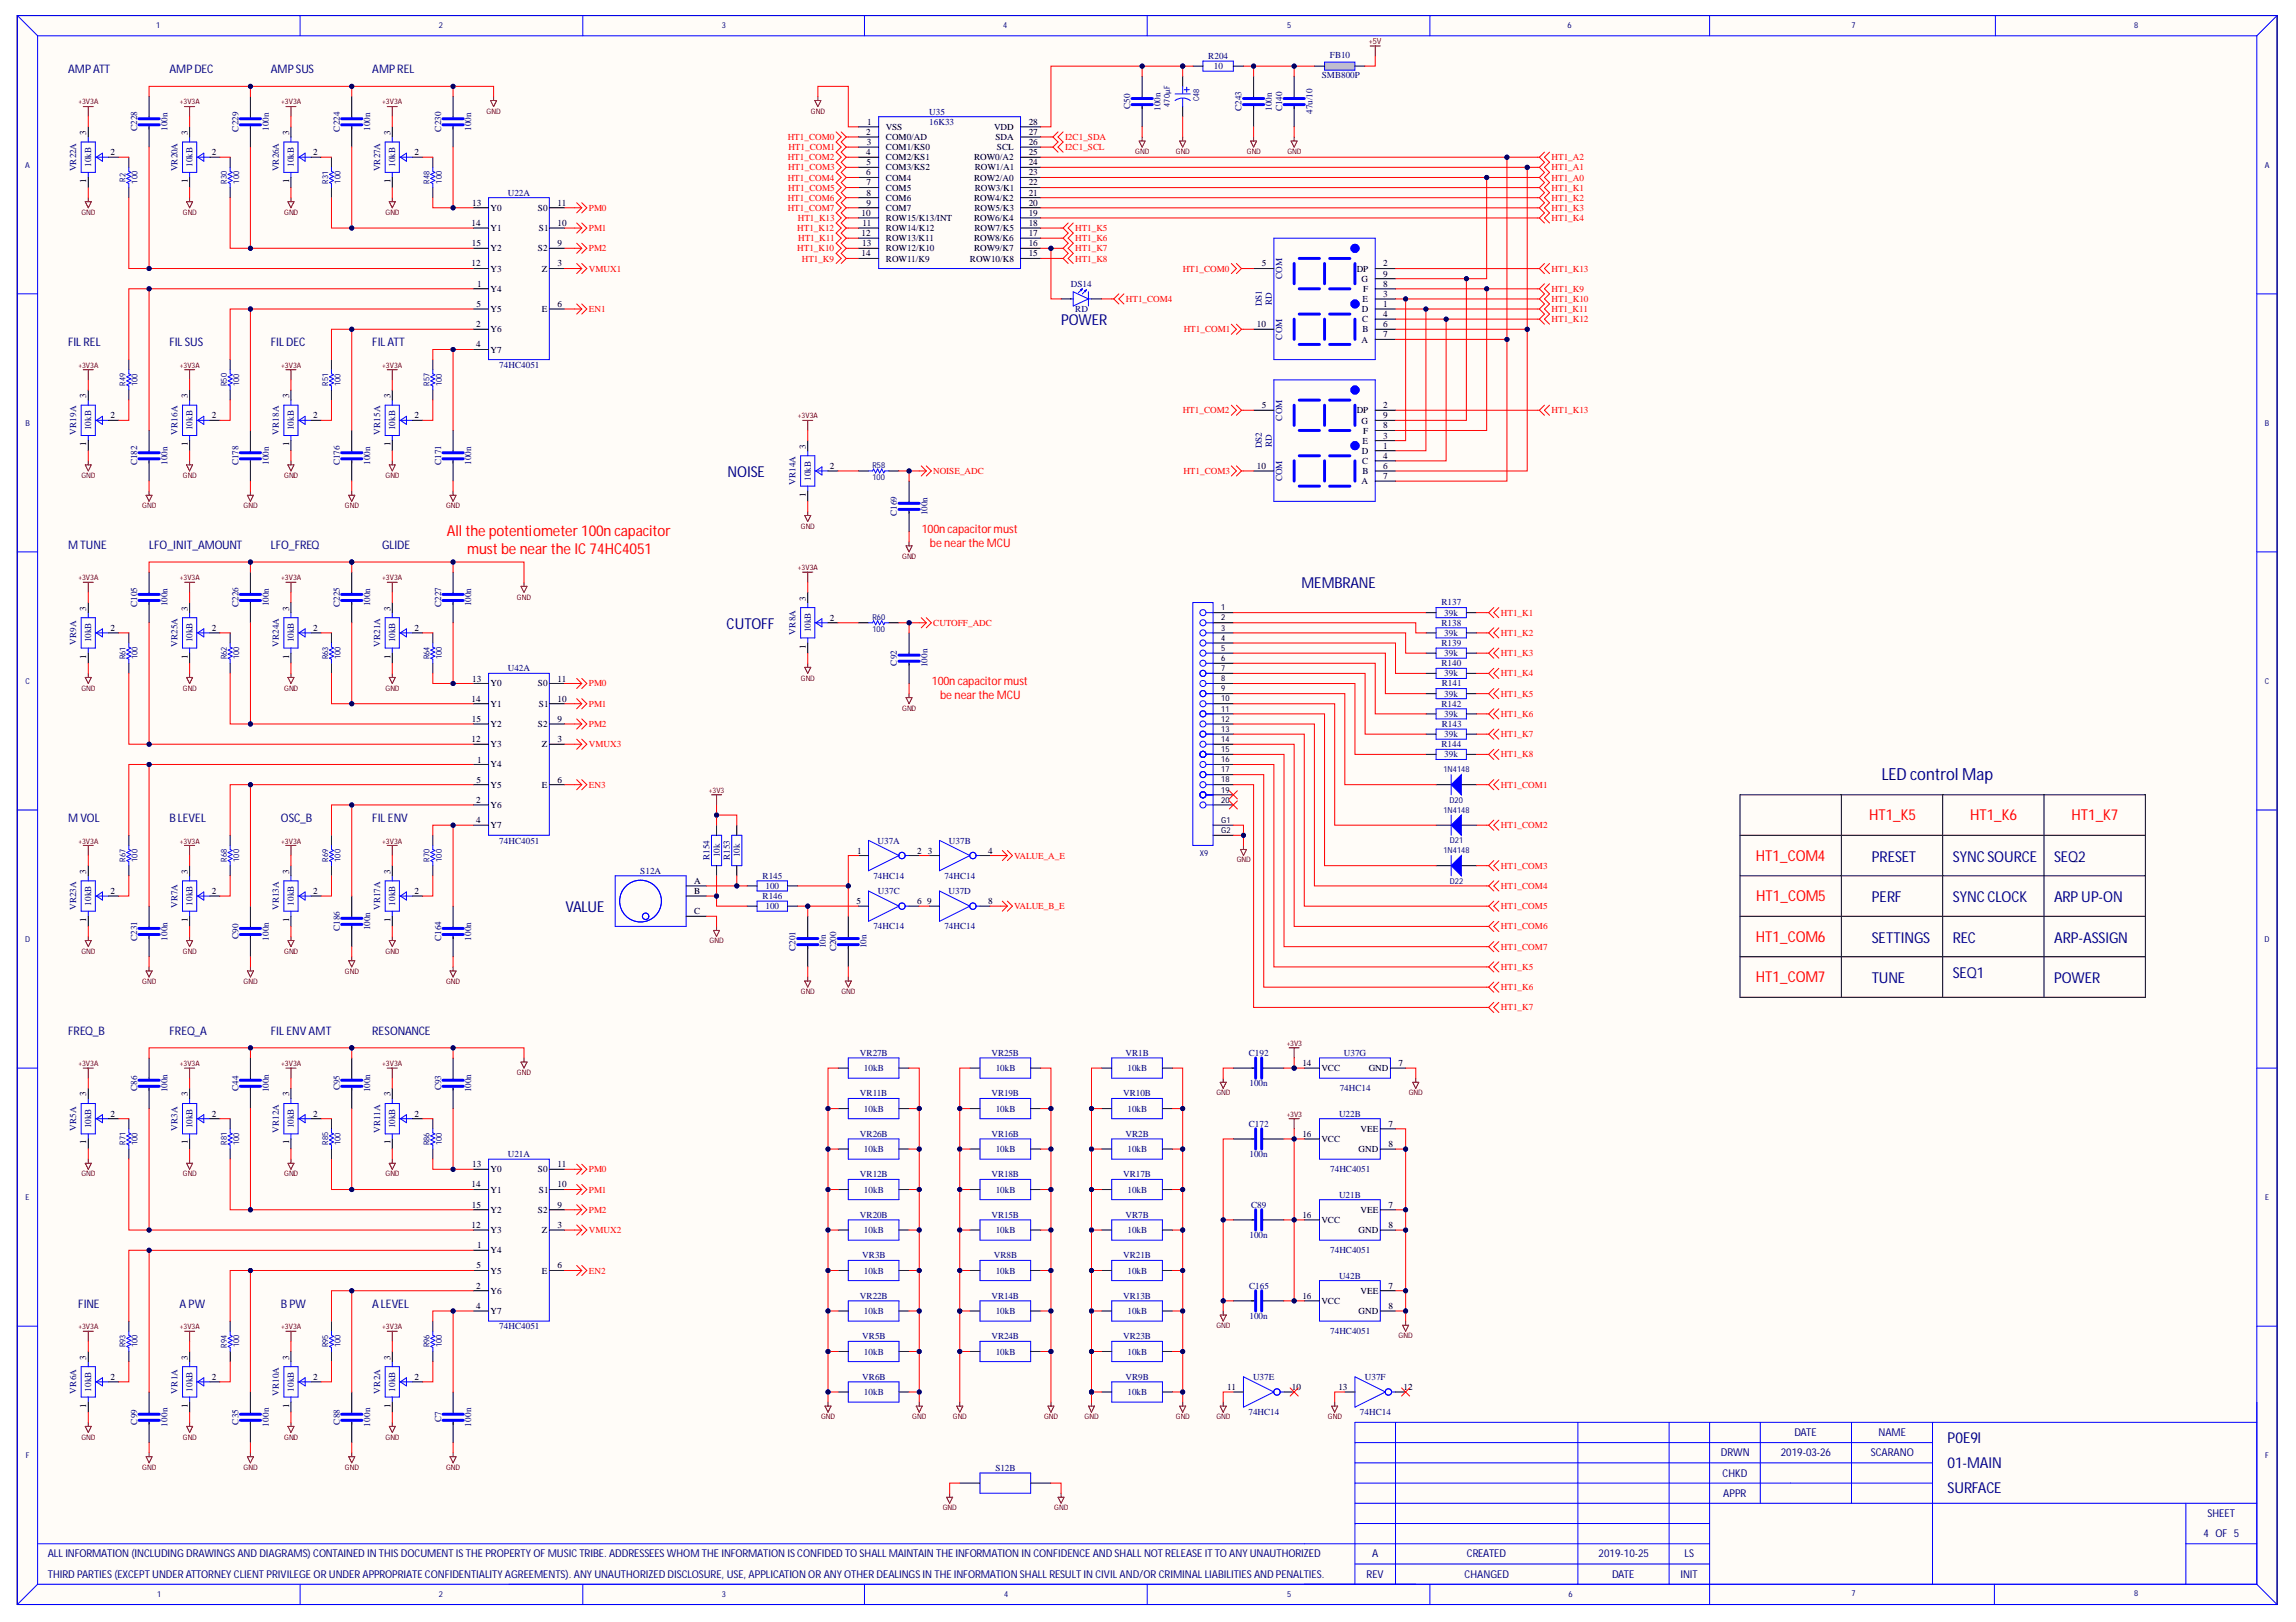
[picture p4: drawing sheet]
<svg xmlns="http://www.w3.org/2000/svg" width="297mm" height="210mm" viewBox="0 0 297 210" stroke-linecap="round" stroke-linejoin="round" font-family="sans-serif">
<defs><g id="words">
<text font-size="2.2" fill="#000080" x="243.5" y="101">LED control Map</text>
<g font-size="1.9" fill="#000080">
<text x="137.3" y="42.1">POWER</text>
<text x="94.1" y="61.7">NOISE</text>
<text x="168.4" y="76.2">MEMBRANE</text>
<text x="94" y="81.4">CUTOFF</text>
<text x="242.1" y="111.5">PRESET</text>
<text x="252.6" y="111.5">SYNCSOURCE</text>
<text x="265.8" y="111.5">SEQ2</text>
<text x="73.1" y="118">VALUE</text>
<text x="242.1" y="116.7">PERF</text>
<text x="252.6" y="116.7">SYNCCLOCK</text>
<text x="265.8" y="116.7">ARPUP-ON</text>
<text x="242.1" y="122">SETTINGS</text>
<text x="252.6" y="122">REC</text>
<text x="265.8" y="122">ARP-ASSIGN</text>
<text x="242.1" y="127.2">TUNE</text>
<text x="252.6" y="126.6">SEQ1</text>
<text x="265.8" y="127.2">POWER</text>
<text x="252" y="186.7">P0E9I</text>
<text x="252" y="190">01-MAIN</text>
<text x="252" y="193.2">SURFACE</text>
</g>
<g font-size="1.9" fill="#f00">
<text x="57.8" y="69.4">All the potentiometer 100n capacitor</text>
<text x="60.5" y="71.7">must be near the IC74HC4051</text>
<text x="241.8" y="106.1">HT1_K5</text>
<text x="254.9" y="106.1">HT1_K6</text>
<text x="268" y="106.1">HT1_K7</text>
<text x="227.2" y="111.4">HT1_COM4</text>
<text x="227.2" y="116.6">HT1_COM5</text>
<text x="227.2" y="121.8">HT1_COM6</text>
<text x="227.2" y="127.1">HT1_COM7</text>
</g>
<g font-size="1.5" fill="#000080">
<text x="8.8" y="9.5">AMPATT</text>
<text x="21.9" y="9.5">AMPDEC</text>
<text x="35" y="9.5">AMPSUS</text>
<text x="48.1" y="9.5">AMPREL</text>
<text x="8.8" y="44.8">FILREL</text>
<text x="21.9" y="44.8">FILSUS</text>
<text x="35" y="44.8">FILDEC</text>
<text x="48.1" y="44.8">FILATT</text>
<text x="8.8" y="71">MTUNE</text>
<text x="19.3" y="71">LFO_INIT_AMOUNT</text>
<text x="35" y="71">LFO_FREQ</text>
<text x="49.5" y="71">GLIDE</text>
<text x="8.8" y="106.4">M VOL</text>
<text x="21.9" y="106.4">BLEVEL</text>
<text x="36.3" y="106.4">OSC_B</text>
<text x="48.1" y="106.4">FILENV</text>
<text x="8.8" y="133.9">FREQ_B</text>
<text x="21.9" y="133.9">FREQ_A</text>
<text x="35" y="133.9">FILENVAMT</text>
<text x="48.1" y="133.9">RESONANCE</text>
<text x="10.1" y="169.3">FINE</text>
<text x="23.2" y="169.3">A PW</text>
<text x="36.3" y="169.3">BPW</text>
<text x="48.1" y="169.3">ALEVEL</text>
</g>
<g font-size="1.5" fill="#f00">
<text x="119.3" y="68.9">100n capacitormust</text>
<text x="120.3" y="70.7">be near the MCU</text>
<text x="120.6" y="88.6">100n capacitormust</text>
<text x="121.6" y="90.4">be near the MCU</text>
</g>
<g font-size="1.4" fill="#000080">
<text x="232.2" y="185.8">DATE</text>
<text x="243" y="185.8">NAME</text>
<text x="222.6" y="188.5">DRWN</text>
<text x="222.9" y="191.2">CHKD</text>
<text x="230.4" y="188.5">2019-03-26</text>
<text x="242" y="188.5">SCARANO</text>
<text x="222.9" y="193.7">APPR</text>
<text x="285.6" y="196.3">SHEET</text>
<text x="6.2" y="201.6">ALLINFORMATION (INCLUDING DRAWINGSAND DIAGRAMS) CONTAINED IN THISDOCUMENT ISTHE PROPERTYOF MUSICTRIBE. ADDRESSEESWHOM THE INFORMATION ISCONFIDED TO SHALLMAINTAIN THE INFORMATION IN CONFIDENCE AND SHALLNOT RELEASE IT TO ANYUNAUTHORIZED</text>
<text x="177.5" y="201.6">A</text>
<text x="189.8" y="201.6">CREATED</text>
<text x="206.8" y="201.6">2019-10-25</text>
<text x="217.9" y="201.6">LS</text>
<text x="285.1" y="198.9">4 OF 5</text>
<text x="6.2" y="204.2">THIRD PARTIES(EXCEPT UNDERATTORNEYCLIENT PRIVILEGE ORUNDERAPPROPRIATE CONFIDENTIALITYAGREEMENTS). ANYUNAUTHORIZED DISCLOSURE, USE, APPLICATION ORANYOTHERDEALINGSIN THE INFORMATION SHALLRESULT IN CIVILAND/ORCRIMINALLIABILITIESAND PENALTIES.</text>
<text x="176.8" y="204.2">REV</text>
<text x="189.5" y="204.2">CHANGED</text>
<text x="208.6" y="204.2">DATE</text>
<text x="217.4" y="204.2">INIT</text>
</g>
<g font-size="1.2" fill="#000080">
<text x="156.3" y="7.6">R204</text>
<text x="157" y="9">10</text>
<text x="171" y="10.1">SMB800P</text>
<text x="172" y="7.5">FB10</text>
<text x="17.7" y="17" transform="rotate(-90 17.7 17)">C228</text>
<text x="21.7" y="16.9" transform="rotate(-90 21.7 16.9)">100n</text>
<text x="30.8" y="17" transform="rotate(-90 30.8 17)">C229</text>
<text x="34.8" y="16.9" transform="rotate(-90 34.8 16.9)">100n</text>
<text x="44" y="17" transform="rotate(-90 44 17)">C224</text>
<text x="47.9" y="16.9" transform="rotate(-90 47.9 16.9)">100n</text>
<text x="57.1" y="17" transform="rotate(-90 57.1 17)">C230</text>
<text x="61" y="16.9" transform="rotate(-90 61 16.9)">100n</text>
<text x="120.2" y="16.1">16K33</text>
<text x="120.2" y="14.8">U35</text>
<text x="146.2" y="14.1" transform="rotate(-90 146.2 14.1)">C50</text>
<text x="150.1" y="14.3" transform="rotate(-90 150.1 14.3)">100n</text>
<text x="160.6" y="14.4" transform="rotate(-90 160.6 14.4)">C243</text>
<text x="164.6" y="14.3" transform="rotate(-90 164.6 14.3)">100n</text>
<text x="165.9" y="14.4" transform="rotate(-90 165.9 14.4)">C140</text>
<text x="169.8" y="14.7" transform="rotate(-90 169.8 14.7)">47u/10</text>
<text x="9.9" y="22.2" transform="rotate(-90 9.9 22.2)">VR22A</text>
<text x="11.8" y="21.6" transform="rotate(-90 11.8 21.6)">10kB</text>
<text x="23" y="22.2" transform="rotate(-90 23 22.2)">VR20A</text>
<text x="24.9" y="21.6" transform="rotate(-90 24.9 21.6)">10kB</text>
<text x="36.1" y="22.2" transform="rotate(-90 36.1 22.2)">VR26A</text>
<text x="38" y="21.6" transform="rotate(-90 38 21.6)">10kB</text>
<text x="49.2" y="22.2" transform="rotate(-90 49.2 22.2)">VR27A</text>
<text x="51.1" y="21.6" transform="rotate(-90 51.1 21.6)">10kB</text>
<text x="65.7" y="25.3">U22A</text>
<text x="138.5" y="37.1">DS14</text>
<text x="139.1" y="40.4">RD</text>
<text x="163.2" y="39.6" transform="rotate(-90 163.2 39.6)">DS1</text>
<text x="164.6" y="39.5" transform="rotate(-90 164.6 39.5)">RD</text>
<text x="165.9" y="36.1" transform="rotate(-90 165.9 36.1)">COM</text>
<text x="64.6" y="47.6">74HC4051</text>
<text x="165.9" y="44" transform="rotate(-90 165.9 44)">COM</text>
<text x="9.9" y="56.2" transform="rotate(-90 9.9 56.2)">VR19A</text>
<text x="11.8" y="55.7" transform="rotate(-90 11.8 55.7)">10kB</text>
<text x="23" y="56.2" transform="rotate(-90 23 56.2)">VR16A</text>
<text x="24.9" y="55.7" transform="rotate(-90 24.9 55.7)">10kB</text>
<text x="36.1" y="56.2" transform="rotate(-90 36.1 56.2)">VR18A</text>
<text x="38" y="55.7" transform="rotate(-90 38 55.7)">10kB</text>
<text x="49.2" y="56.2" transform="rotate(-90 49.2 56.2)">VR15A</text>
<text x="51.1" y="55.7" transform="rotate(-90 51.1 55.7)">10kB</text>
<text x="163.2" y="58" transform="rotate(-90 163.2 58)">DS2</text>
<text x="164.6" y="57.8" transform="rotate(-90 164.6 57.8)">RD</text>
<text x="165.9" y="54.4" transform="rotate(-90 165.9 54.4)">COM</text>
<text x="17.7" y="60.2" transform="rotate(-90 17.7 60.2)">C182</text>
<text x="21.7" y="60.2" transform="rotate(-90 21.7 60.2)">100n</text>
<text x="30.8" y="60.2" transform="rotate(-90 30.8 60.2)">C178</text>
<text x="34.8" y="60.2" transform="rotate(-90 34.8 60.2)">100n</text>
<text x="44" y="60.2" transform="rotate(-90 44 60.2)">C176</text>
<text x="47.9" y="60.2" transform="rotate(-90 47.9 60.2)">100n</text>
<text x="57.1" y="60.2" transform="rotate(-90 57.1 60.2)">C171</text>
<text x="61" y="60.2" transform="rotate(-90 61 60.2)">100n</text>
<text x="102.9" y="62.8" transform="rotate(-90 102.9 62.8)">VR14A</text>
<text x="104.9" y="62.2" transform="rotate(-90 104.9 62.2)">10kB</text>
<text x="165.9" y="62.3" transform="rotate(-90 165.9 62.3)">COM</text>
<text x="116" y="66.8" transform="rotate(-90 116 66.8)">C169</text>
<text x="120" y="66.7" transform="rotate(-90 120 66.7)">100n</text>
<text x="9.9" y="83.4" transform="rotate(-90 9.9 83.4)">VR9A</text>
<text x="11.8" y="83.1" transform="rotate(-90 11.8 83.1)">10kB</text>
<text x="17.7" y="78.6" transform="rotate(-90 17.7 78.6)">C105</text>
<text x="21.7" y="78.5" transform="rotate(-90 21.7 78.5)">100n</text>
<text x="23" y="83.7" transform="rotate(-90 23 83.7)">VR25A</text>
<text x="24.9" y="83.1" transform="rotate(-90 24.9 83.1)">10kB</text>
<text x="30.8" y="78.6" transform="rotate(-90 30.8 78.6)">C226</text>
<text x="34.8" y="78.5" transform="rotate(-90 34.8 78.5)">100n</text>
<text x="36.1" y="83.7" transform="rotate(-90 36.1 83.7)">VR24A</text>
<text x="38" y="83.1" transform="rotate(-90 38 83.1)">10kB</text>
<text x="44" y="78.6" transform="rotate(-90 44 78.6)">C225</text>
<text x="47.9" y="78.5" transform="rotate(-90 47.9 78.5)">100n</text>
<text x="49.2" y="83.7" transform="rotate(-90 49.2 83.7)">VR21A</text>
<text x="51.1" y="83.1" transform="rotate(-90 51.1 83.1)">10kB</text>
<text x="57.1" y="78.6" transform="rotate(-90 57.1 78.6)">C227</text>
<text x="61" y="78.5" transform="rotate(-90 61 78.5)">100n</text>
<text x="102.9" y="82.1" transform="rotate(-90 102.9 82.1)">VR8A</text>
<text x="104.9" y="81.8" transform="rotate(-90 104.9 81.8)">10kB</text>
<text x="186.5" y="78.4">R137</text>
<text x="186.5" y="81">R138</text>
<text x="186.5" y="83.6">R139</text>
<text x="186.9" y="79.7">39k</text>
<text x="186.9" y="82.3">39k</text>
<text x="65.7" y="86.9">U42A</text>
<text x="116" y="86.1" transform="rotate(-90 116 86.1)">C92</text>
<text x="120" y="86.3" transform="rotate(-90 120 86.3)">100n</text>
<text x="186.5" y="86.2">R140</text>
<text x="186.5" y="88.8">R141</text>
<text x="186.9" y="84.9">39k</text>
<text x="186.9" y="87.5">39k</text>
<text x="186.5" y="91.5">R142</text>
<text x="186.5" y="94.1">R143</text>
<text x="186.9" y="90.1">39k</text>
<text x="186.9" y="92.8">39k</text>
<text x="186.9" y="95.4">39k</text>
<text x="186.5" y="96.7">R144</text>
<text x="186.9" y="98">39k</text>
<text x="64.6" y="109.2">74HC4051</text>
<text x="82.8" y="113.1">S12A</text>
<text x="91.8" y="111.3" transform="rotate(-90 91.8 111.3)">R154</text>
<text x="93.1" y="110.9" transform="rotate(-90 93.1 110.9)">10k</text>
<text x="94.4" y="111.3" transform="rotate(-90 94.4 111.3)">R153</text>
<text x="95.7" y="110.9" transform="rotate(-90 95.7 110.9)">10k</text>
<text x="98.7" y="113.7">R145</text>
<text x="113" y="113.7">74HC14</text>
<text x="113.5" y="109.2">U37A</text>
<text x="122.2" y="113.7">74HC14</text>
<text x="122.8" y="109.2">U37B</text>
<text x="9.9" y="117.8" transform="rotate(-90 9.9 117.8)">VR23A</text>
<text x="11.8" y="117.2" transform="rotate(-90 11.8 117.2)">10kB</text>
<text x="23" y="117.5" transform="rotate(-90 23 117.5)">VR7A</text>
<text x="24.9" y="117.2" transform="rotate(-90 24.9 117.2)">10kB</text>
<text x="36.1" y="117.8" transform="rotate(-90 36.1 117.8)">VR13A</text>
<text x="38" y="117.2" transform="rotate(-90 38 117.2)">10kB</text>
<text x="49.2" y="117.8" transform="rotate(-90 49.2 117.8)">VR17A</text>
<text x="51.1" y="117.2" transform="rotate(-90 51.1 117.2)">10kB</text>
<text x="98.7" y="116.3">R146</text>
<text x="99" y="115">100</text>
<text x="99" y="117.7">100</text>
<text x="113.6" y="115.7">U37C</text>
<text x="122.7" y="115.7">U37D</text>
<text x="17.7" y="121.8" transform="rotate(-90 17.7 121.8)">C231</text>
<text x="21.7" y="121.7" transform="rotate(-90 21.7 121.7)">100n</text>
<text x="30.8" y="121.5" transform="rotate(-90 30.8 121.5)">C90</text>
<text x="34.8" y="121.7" transform="rotate(-90 34.8 121.7)">100n</text>
<text x="44" y="120.5" transform="rotate(-90 44 120.5)">C186</text>
<text x="47.9" y="120.4" transform="rotate(-90 47.9 120.4)">100n</text>
<text x="57.1" y="121.8" transform="rotate(-90 57.1 121.8)">C164</text>
<text x="61" y="121.7" transform="rotate(-90 61 121.7)">100n</text>
<text x="102.9" y="123.1" transform="rotate(-90 102.9 123.1)">C201</text>
<text x="106.9" y="122.7" transform="rotate(-90 106.9 122.7)">10n</text>
<text x="108.2" y="123.1" transform="rotate(-90 108.2 123.1)">C200</text>
<text x="112.1" y="122.7" transform="rotate(-90 112.1 122.7)">10n</text>
<text x="113" y="120.3">74HC14</text>
<text x="122.2" y="120.3">74HC14</text>
<text x="111.3" y="136.6">VR27B</text>
<text x="128.3" y="136.6">VR25B</text>
<text x="145.6" y="136.6">VR1B</text>
<text x="161.6" y="136.6">C192</text>
<text x="173.9" y="136.6">U37G</text>
<text x="17.7" y="141.2" transform="rotate(-90 17.7 141.2)">C86</text>
<text x="21.7" y="141.4" transform="rotate(-90 21.7 141.4)">100n</text>
<text x="30.8" y="141.2" transform="rotate(-90 30.8 141.2)">C44</text>
<text x="34.8" y="141.4" transform="rotate(-90 34.8 141.4)">100n</text>
<text x="44" y="141.1" transform="rotate(-90 44 141.1)">C95</text>
<text x="47.9" y="141.4" transform="rotate(-90 47.9 141.4)">100n</text>
<text x="57.1" y="141.1" transform="rotate(-90 57.1 141.1)">C93</text>
<text x="61" y="141.4" transform="rotate(-90 61 141.4)">100n</text>
<text x="111.3" y="141.9">VR11B</text>
<text x="111.8" y="138.6">10kB</text>
<text x="111.8" y="143.9">10kB</text>
<text x="128.3" y="141.9">VR19B</text>
<text x="128.8" y="143.9">10kB</text>
<text x="128.8" y="138.6">10kB</text>
<text x="145.3" y="141.9">VR10B</text>
<text x="145.9" y="138.6">10kB</text>
<text x="145.9" y="143.9">10kB</text>
<text x="161.6" y="140.6">100n</text>
<text x="173.3" y="141.2">74HC14</text>
<text x="9.9" y="146.3" transform="rotate(-90 9.9 146.3)">VR5A</text>
<text x="11.8" y="146" transform="rotate(-90 11.8 146)">10kB</text>
<text x="23" y="146.3" transform="rotate(-90 23 146.3)">VR3A</text>
<text x="24.9" y="146" transform="rotate(-90 24.9 146)">10kB</text>
<text x="36.1" y="146.6" transform="rotate(-90 36.1 146.6)">VR12A</text>
<text x="38" y="146" transform="rotate(-90 38 146)">10kB</text>
<text x="49.2" y="146.6" transform="rotate(-90 49.2 146.6)">VR11A</text>
<text x="51.1" y="146" transform="rotate(-90 51.1 146)">10kB</text>
<text x="65.7" y="149.7">U21A</text>
<text x="111.3" y="147.1">VR26B</text>
<text x="111.8" y="149.1">10kB</text>
<text x="128.3" y="147.1">VR16B</text>
<text x="128.8" y="149.1">10kB</text>
<text x="145.6" y="147.1">VR2B</text>
<text x="145.9" y="149.1">10kB</text>
<text x="161.6" y="145.8">C172</text>
<text x="161.6" y="149.7">100n</text>
<text x="173.2" y="144.5">U22B</text>
<text x="111.3" y="152.4">VR12B</text>
<text x="111.8" y="154.3">10kB</text>
<text x="128.3" y="152.4">VR18B</text>
<text x="128.8" y="154.3">10kB</text>
<text x="145.3" y="152.4">VR17B</text>
<text x="145.9" y="154.3">10kB</text>
<text x="172.1" y="151.7">74HC4051</text>
<text x="173.2" y="155">U21B</text>
<text x="111.3" y="157.6">VR20B</text>
<text x="111.8" y="159.6">10kB</text>
<text x="128.3" y="157.6">VR15B</text>
<text x="128.8" y="159.6">10kB</text>
<text x="145.6" y="157.6">VR7B</text>
<text x="145.9" y="159.6">10kB</text>
<text x="161.6" y="160.2">100n</text>
<text x="161.9" y="156.3">C89</text>
<text x="111.6" y="162.8">VR3B</text>
<text x="111.8" y="164.8">10kB</text>
<text x="128.6" y="162.8">VR8B</text>
<text x="128.8" y="164.8">10kB</text>
<text x="145.3" y="162.8">VR21B</text>
<text x="145.9" y="164.8">10kB</text>
<text x="161.6" y="166.8">C165</text>
<text x="172.1" y="162.2">74HC4051</text>
<text x="173.2" y="165.5">U42B</text>
<text x="64.6" y="172">74HC4051</text>
<text x="111.3" y="168.1">VR22B</text>
<text x="111.6" y="173.3">VR5B</text>
<text x="111.8" y="170.1">10kB</text>
<text x="128.3" y="168.1">VR14B</text>
<text x="128.3" y="173.3">VR24B</text>
<text x="128.8" y="170.1">10kB</text>
<text x="145.3" y="168.1">VR13B</text>
<text x="145.3" y="173.3">VR23B</text>
<text x="145.9" y="170.1">10kB</text>
<text x="161.6" y="170.7">100n</text>
<text x="172.1" y="172.7">74HC4051</text>
<text x="111.6" y="178.6">VR6B</text>
<text x="111.8" y="175.3">10kB</text>
<text x="128.8" y="175.3">10kB</text>
<text x="145.6" y="178.6">VR9B</text>
<text x="145.9" y="175.3">10kB</text>
<text x="162.1" y="178.6">U37E</text>
<text x="176.6" y="178.6">U37F</text>
<text x="9.9" y="180.4" transform="rotate(-90 9.9 180.4)">VR6A</text>
<text x="11.8" y="180.1" transform="rotate(-90 11.8 180.1)">10kB</text>
<text x="17.7" y="184.4" transform="rotate(-90 17.7 184.4)">C99</text>
<text x="21.7" y="184.6" transform="rotate(-90 21.7 184.6)">100n</text>
<text x="23" y="180.4" transform="rotate(-90 23 180.4)">VR1A</text>
<text x="24.9" y="180.1" transform="rotate(-90 24.9 180.1)">10kB</text>
<text x="30.8" y="184.4" transform="rotate(-90 30.8 184.4)">C35</text>
<text x="34.8" y="184.6" transform="rotate(-90 34.8 184.6)">100n</text>
<text x="36.1" y="180.7" transform="rotate(-90 36.1 180.7)">VR10A</text>
<text x="38" y="180.1" transform="rotate(-90 38 180.1)">10kB</text>
<text x="44" y="184.4" transform="rotate(-90 44 184.4)">C88</text>
<text x="47.9" y="184.6" transform="rotate(-90 47.9 184.6)">100n</text>
<text x="49.2" y="180.4" transform="rotate(-90 49.2 180.4)">VR2A</text>
<text x="51.1" y="180.1" transform="rotate(-90 51.1 180.1)">10kB</text>
<text x="57.1" y="184.1" transform="rotate(-90 57.1 184.1)">C7</text>
<text x="61" y="184.6" transform="rotate(-90 61 184.6)">100n</text>
<text x="111.8" y="180.5">10kB</text>
<text x="145.9" y="180.5">10kB</text>
<text x="161.5" y="183.2">74HC14</text>
<text x="175.9" y="183.2">74HC14</text>
<text x="128.8" y="190.4">S12B</text>
</g>
<g font-size="1.2">
<text x="11.2" y="17.5" transform="rotate(-90 11.2 17.5)">3</text>
<text x="24.3" y="17.5" transform="rotate(-90 24.3 17.5)">3</text>
<text x="37.4" y="17.5" transform="rotate(-90 37.4 17.5)">3</text>
<text x="50.5" y="17.5" transform="rotate(-90 50.5 17.5)">3</text>
<text x="112.1" y="17.5">2</text>
<text x="112.2" y="16.1">1</text>
<text x="114.6" y="16.8">VSS</text>
<text x="128.6" y="16.8">VDD</text>
<text x="133.1" y="16.1">28</text>
<text x="133.1" y="17.5">27</text>
<text x="11.2" y="23.7" transform="rotate(-90 11.2 23.7)">1</text>
<text x="14.3" y="20.1">2</text>
<text x="24.3" y="23.7" transform="rotate(-90 24.3 23.7)">1</text>
<text x="27.4" y="20.1">2</text>
<text x="37.4" y="23.7" transform="rotate(-90 37.4 23.7)">1</text>
<text x="40.5" y="20.1">2</text>
<text x="50.5" y="23.7" transform="rotate(-90 50.5 23.7)">1</text>
<text x="53.6" y="20.1">2</text>
<text x="112.1" y="20.1">4</text>
<text x="112.1" y="22.7">6</text>
<text x="112.1" y="21.4">5</text>
<text x="112.1" y="18.8">3</text>
<text x="114.6" y="18.1">COM0/AD</text>
<text x="114.6" y="19.4">COM1/KS0</text>
<text x="114.6" y="20.7">COM2/KS1</text>
<text x="114.6" y="22.1">COM3/KS2</text>
<text x="114.6" y="23.4">COM4</text>
<text x="126" y="20.7">ROW0/A2</text>
<text x="126" y="23.4">ROW2/A0</text>
<text x="126.1" y="22.1">ROW1/A1</text>
<text x="128.8" y="18.1">SDA</text>
<text x="129" y="19.4">SCL</text>
<text x="133.1" y="18.8">26</text>
<text x="133.1" y="20.1">25</text>
<text x="133.1" y="21.4">24</text>
<text x="133.1" y="22.7">23</text>
<text x="61" y="29.2">14</text>
<text x="61.1" y="26.6">13</text>
<text x="63.5" y="27.3">Y0</text>
<text x="63.5" y="29.9">Y1</text>
<text x="69.6" y="27.3">S0</text>
<text x="69.7" y="29.9">S1</text>
<text x="72.1" y="26.6">11</text>
<text x="72.1" y="29.2">10</text>
<text x="111.5" y="27.9">10</text>
<text x="111.6" y="29.2">11</text>
<text x="112.1" y="24">7</text>
<text x="112.1" y="25.3">8</text>
<text x="112.1" y="26.6">9</text>
<text x="114.6" y="24.7">COM5</text>
<text x="114.6" y="26">COM6</text>
<text x="114.6" y="27.3">COM7</text>
<text x="114.6" y="28.6">ROW15/K13/INT</text>
<text x="114.6" y="29.9">ROW14/K12</text>
<text x="126" y="26">ROW4/K2</text>
<text x="126" y="28.6">ROW6/K4</text>
<text x="126.1" y="27.3">ROW5/K3</text>
<text x="126.1" y="29.9">ROW7/K5</text>
<text x="126.1" y="24.7">ROW3/K1</text>
<text x="133.1" y="24">22</text>
<text x="133.1" y="25.3">21</text>
<text x="133.1" y="26.6">20</text>
<text x="133.1" y="27.9">19</text>
<text x="133.1" y="29.2">18</text>
<text x="61" y="34.5">12</text>
<text x="61" y="31.9">15</text>
<text x="63.5" y="32.5">Y2</text>
<text x="63.5" y="35.2">Y3</text>
<text x="69.6" y="32.5">S2</text>
<text x="70.1" y="35.2">Z</text>
<text x="72.1" y="31.9">9</text>
<text x="72.1" y="34.5">3</text>
<text x="111.5" y="30.6">12</text>
<text x="111.5" y="33.2">14</text>
<text x="111.6" y="31.9">13</text>
<text x="114.6" y="31.2">ROW13/K11</text>
<text x="114.6" y="32.5">ROW12/K10</text>
<text x="114.6" y="33.8">ROW11/K9</text>
<text x="125.5" y="33.8">ROW10/K8</text>
<text x="126" y="31.2">ROW8/K6</text>
<text x="126" y="32.5">ROW9/K7</text>
<text x="133.1" y="30.6">17</text>
<text x="133.1" y="31.9">16</text>
<text x="133.1" y="33.2">15</text>
<text x="163.2" y="34.5">5</text>
<text x="175.5" y="35.2">DP</text>
<text x="178.9" y="35.8">9</text>
<text x="178.9" y="34.5">2</text>
<text x="61.6" y="39.7">5</text>
<text x="61.7" y="37.1">1</text>
<text x="63.5" y="37.8">Y4</text>
<text x="63.5" y="40.4">Y5</text>
<text x="70.1" y="40.4">E</text>
<text x="72.1" y="39.7">6</text>
<text x="176.2" y="36.5">G</text>
<text x="176.2" y="40.4">D</text>
<text x="176.2" y="41.7">C</text>
<text x="176.3" y="39.1">E</text>
<text x="176.4" y="37.8">F</text>
<text x="178.9" y="41">4</text>
<text x="178.9" y="39.7">1</text>
<text x="178.9" y="38.4">3</text>
<text x="178.9" y="37.1">8</text>
<text x="61.6" y="42.3">2</text>
<text x="61.6" y="45">4</text>
<text x="63.5" y="43">Y6</text>
<text x="63.5" y="45.6">Y7</text>
<text x="162.6" y="42.3">10</text>
<text x="176.2" y="44.3">A</text>
<text x="176.3" y="43">B</text>
<text x="178.9" y="43.7">7</text>
<text x="178.9" y="42.3">6</text>
<text x="11.2" y="51.5" transform="rotate(-90 11.2 51.5)">3</text>
<text x="24.3" y="51.5" transform="rotate(-90 24.3 51.5)">3</text>
<text x="37.4" y="51.5" transform="rotate(-90 37.4 51.5)">3</text>
<text x="50.5" y="51.5" transform="rotate(-90 50.5 51.5)">3</text>
<text x="163.2" y="52.8">5</text>
<text x="175.5" y="53.5">DP</text>
<text x="178.9" y="52.8">2</text>
<text x="11.2" y="57.7" transform="rotate(-90 11.2 57.7)">1</text>
<text x="14.3" y="54.1">2</text>
<text x="24.3" y="57.7" transform="rotate(-90 24.3 57.7)">1</text>
<text x="27.4" y="54.1">2</text>
<text x="37.4" y="57.7" transform="rotate(-90 37.4 57.7)">1</text>
<text x="40.5" y="54.1">2</text>
<text x="50.5" y="57.7" transform="rotate(-90 50.5 57.7)">1</text>
<text x="53.6" y="54.1">2</text>
<text x="104.2" y="58.1" transform="rotate(-90 104.2 58.1)">3</text>
<text x="176.2" y="54.8">G</text>
<text x="176.2" y="58.7">D</text>
<text x="176.3" y="57.4">E</text>
<text x="176.4" y="56.1">F</text>
<text x="178.9" y="59.4">4</text>
<text x="178.9" y="58.1">1</text>
<text x="178.9" y="56.8">3</text>
<text x="178.9" y="55.4">8</text>
<text x="178.9" y="54.1">9</text>
<text x="104.2" y="64.3" transform="rotate(-90 104.2 64.3)">1</text>
<text x="107.4" y="60.7">2</text>
<text x="162.6" y="60.7">10</text>
<text x="176.2" y="62.7">A</text>
<text x="176.2" y="60.1">C</text>
<text x="176.3" y="61.4">B</text>
<text x="178.9" y="62">7</text>
<text x="178.9" y="60.7">6</text>
<text x="104.2" y="77.7" transform="rotate(-90 104.2 77.7)">3</text>
<text x="11.2" y="79" transform="rotate(-90 11.2 79)">3</text>
<text x="14.3" y="81.7">2</text>
<text x="24.3" y="79" transform="rotate(-90 24.3 79)">3</text>
<text x="27.4" y="81.7">2</text>
<text x="37.4" y="79" transform="rotate(-90 37.4 79)">3</text>
<text x="40.5" y="81.7">2</text>
<text x="50.5" y="79" transform="rotate(-90 50.5 79)">3</text>
<text x="53.6" y="81.7">2</text>
<text x="104.2" y="83.9" transform="rotate(-90 104.2 83.9)">1</text>
<text x="107.4" y="80.3">2</text>
<text x="11.2" y="85.2" transform="rotate(-90 11.2 85.2)">1</text>
<text x="24.3" y="85.2" transform="rotate(-90 24.3 85.2)">1</text>
<text x="37.4" y="85.2" transform="rotate(-90 37.4 85.2)">1</text>
<text x="50.5" y="85.2" transform="rotate(-90 50.5 85.2)">1</text>
<text x="61.1" y="88.2">13</text>
<text x="63.5" y="88.8">Y0</text>
<text x="69.6" y="88.8">S0</text>
<text x="72.1" y="88.2">11</text>
<text x="61" y="90.8">14</text>
<text x="61" y="93.4">15</text>
<text x="63.5" y="91.5">Y1</text>
<text x="63.5" y="94.1">Y2</text>
<text x="69.6" y="94.1">S2</text>
<text x="69.7" y="91.5">S1</text>
<text x="72.1" y="90.8">10</text>
<text x="72.1" y="93.4">9</text>
<text x="61" y="96.1">12</text>
<text x="61.6" y="101.3">5</text>
<text x="61.7" y="98.7">1</text>
<text x="63.5" y="96.7">Y3</text>
<text x="63.5" y="99.3">Y4</text>
<text x="63.5" y="101.9">Y5</text>
<text x="70.1" y="96.7">Z</text>
<text x="70.1" y="101.9">E</text>
<text x="72.1" y="96.1">3</text>
<text x="72.1" y="101.3">6</text>
<text x="61.6" y="103.9">2</text>
<text x="61.6" y="106.5">4</text>
<text x="63.5" y="104.6">Y6</text>
<text x="63.5" y="107.2">Y7</text>
<text x="11.2" y="113.1" transform="rotate(-90 11.2 113.1)">3</text>
<text x="24.3" y="113.1" transform="rotate(-90 24.3 113.1)">3</text>
<text x="37.4" y="113.1" transform="rotate(-90 37.4 113.1)">3</text>
<text x="50.5" y="113.1" transform="rotate(-90 50.5 113.1)">3</text>
<text x="110.9" y="110.5">1</text>
<text x="118.7" y="110.5">2</text>
<text x="120" y="110.5">3</text>
<text x="127.8" y="110.5">4</text>
<text x="11.2" y="119.3" transform="rotate(-90 11.2 119.3)">1</text>
<text x="14.3" y="115.7">2</text>
<text x="24.3" y="119.3" transform="rotate(-90 24.3 119.3)">1</text>
<text x="27.4" y="115.7">2</text>
<text x="37.4" y="119.3" transform="rotate(-90 37.4 119.3)">1</text>
<text x="40.5" y="115.7">2</text>
<text x="50.5" y="119.3" transform="rotate(-90 50.5 119.3)">1</text>
<text x="53.6" y="115.7">2</text>
<text x="89.8" y="114.4">A</text>
<text x="89.8" y="115.7">B</text>
<text x="89.8" y="118.3">C</text>
<text x="110.8" y="117">5</text>
<text x="118.7" y="117">6</text>
<text x="119.9" y="117">9</text>
<text x="127.8" y="117">8</text>
<text x="168.5" y="137.9">14</text>
<text x="180.9" y="137.9">7</text>
<text x="11.2" y="141.9" transform="rotate(-90 11.2 141.9)">3</text>
<text x="24.3" y="141.9" transform="rotate(-90 24.3 141.9)">3</text>
<text x="37.4" y="141.9" transform="rotate(-90 37.4 141.9)">3</text>
<text x="50.5" y="141.9" transform="rotate(-90 50.5 141.9)">3</text>
<text x="170.9" y="138.6">VCC</text>
<text x="177.1" y="138.6">GND</text>
<text x="11.2" y="148.1" transform="rotate(-90 11.2 148.1)">1</text>
<text x="14.3" y="144.5">2</text>
<text x="24.3" y="148.1" transform="rotate(-90 24.3 148.1)">1</text>
<text x="27.4" y="144.5">2</text>
<text x="37.4" y="148.1" transform="rotate(-90 37.4 148.1)">1</text>
<text x="40.5" y="144.5">2</text>
<text x="50.5" y="148.1" transform="rotate(-90 50.5 148.1)">1</text>
<text x="53.6" y="144.5">2</text>
<text x="168.5" y="147.1">16</text>
<text x="170.9" y="147.8">VCC</text>
<text x="175.8" y="149.1">GND</text>
<text x="176" y="146.5">VEE</text>
<text x="179.6" y="145.8">7</text>
<text x="179.6" y="148.4">8</text>
<text x="61" y="153.7">14</text>
<text x="61.1" y="151">13</text>
<text x="63.5" y="151.7">Y0</text>
<text x="63.5" y="154.3">Y1</text>
<text x="69.6" y="151.7">S0</text>
<text x="69.7" y="154.3">S1</text>
<text x="72.1" y="151">11</text>
<text x="72.1" y="153.7">10</text>
<text x="61" y="158.9">12</text>
<text x="61" y="156.3">15</text>
<text x="61.7" y="161.5">1</text>
<text x="63.5" y="157">Y2</text>
<text x="63.5" y="159.6">Y3</text>
<text x="69.6" y="157">S2</text>
<text x="70.1" y="159.6">Z</text>
<text x="72.1" y="156.3">9</text>
<text x="72.1" y="158.9">3</text>
<text x="168.5" y="157.6">16</text>
<text x="170.9" y="158.3">VCC</text>
<text x="175.8" y="159.6">GND</text>
<text x="176" y="157">VEE</text>
<text x="179.6" y="156.3">7</text>
<text x="179.6" y="158.9">8</text>
<text x="61.6" y="166.8">2</text>
<text x="61.6" y="164.2">5</text>
<text x="63.5" y="162.2">Y4</text>
<text x="63.5" y="164.8">Y5</text>
<text x="63.5" y="167.4">Y6</text>
<text x="70.1" y="164.8">E</text>
<text x="72.1" y="164.2">6</text>
<text x="176" y="167.4">VEE</text>
<text x="179.6" y="166.8">7</text>
<text x="61.6" y="169.4">4</text>
<text x="63.5" y="170.1">Y7</text>
<text x="168.5" y="168.1">16</text>
<text x="170.9" y="168.8">VCC</text>
<text x="175.8" y="170.1">GND</text>
<text x="179.6" y="169.4">8</text>
<text x="11.2" y="175.9" transform="rotate(-90 11.2 175.9)">3</text>
<text x="14.3" y="178.6">2</text>
<text x="24.3" y="175.9" transform="rotate(-90 24.3 175.9)">3</text>
<text x="27.4" y="178.6">2</text>
<text x="37.4" y="175.9" transform="rotate(-90 37.4 175.9)">3</text>
<text x="40.5" y="178.6">2</text>
<text x="50.5" y="175.9" transform="rotate(-90 50.5 175.9)">3</text>
<text x="53.6" y="178.6">2</text>
<text x="158.8" y="179.9">11</text>
<text x="167.1" y="179.9">10</text>
<text x="173.1" y="179.9">13</text>
<text x="181.6" y="179.9">12</text>
<text x="11.2" y="182.2" transform="rotate(-90 11.2 182.2)">1</text>
<text x="24.3" y="182.2" transform="rotate(-90 24.3 182.2)">1</text>
<text x="37.4" y="182.2" transform="rotate(-90 37.4 182.2)">1</text>
<text x="50.5" y="182.2" transform="rotate(-90 50.5 182.2)">1</text>
</g>
<g font-size="1.2" fill="#f00">
<text x="101.9" y="18.1">HT1_COM0</text>
<text x="101.9" y="20.7">HT1_COM2</text>
<text x="101.9" y="23.4">HT1_COM4</text>
<text x="102" y="22.1">HT1_COM3</text>
<text x="102" y="19.4">HT1_COM1</text>
<text x="137.8" y="18.1">I2C1_SDA</text>
<text x="137.8" y="19.4">I2C1_SCL</text>
<text x="200.7" y="23.4">HT1_A0</text>
<text x="200.7" y="22.1">HT1_A1</text>
<text x="200.7" y="20.7">HT1_A2</text>
<text x="76.2" y="29.9">PM1</text>
<text x="76.2" y="27.3">PM0</text>
<text x="101.9" y="26">HT1_COM6</text>
<text x="101.9" y="27.3">HT1_COM7</text>
<text x="102" y="24.7">HT1_COM5</text>
<text x="103.1" y="29.9">HT1_K12</text>
<text x="103.2" y="28.6">HT1_K13</text>
<text x="139.1" y="29.9">HT1_K5</text>
<text x="200.7" y="24.7">HT1_K1</text>
<text x="200.7" y="26">HT1_K2</text>
<text x="200.7" y="27.3">HT1_K3</text>
<text x="200.7" y="28.6">HT1_K4</text>
<text x="76.2" y="32.5">PM2</text>
<text x="76.2" y="35.2">VMUX1</text>
<text x="103.1" y="32.5">HT1_K10</text>
<text x="103.3" y="31.2">HT1_K11</text>
<text x="103.7" y="33.8">HT1_K9</text>
<text x="139.1" y="33.8">HT1_K8</text>
<text x="139.1" y="31.2">HT1_K6</text>
<text x="139.1" y="32.5">HT1_K7</text>
<text x="153" y="35.2">HT1_COM0</text>
<text x="200.7" y="35.2">HT1_K13</text>
<text x="76.2" y="40.4">EN1</text>
<text x="145.7" y="39.1">HT1_COM4</text>
<text x="200.7" y="37.8">HT1_K9</text>
<text x="200.7" y="39.1">HT1_K10</text>
<text x="200.7" y="40.4">HT1_K11</text>
<text x="200.7" y="41.7">HT1_K12</text>
<text x="153.1" y="43">HT1_COM1</text>
<text x="153" y="53.5">HT1_COM2</text>
<text x="200.7" y="53.5">HT1_K13</text>
<text x="120.7" y="61.4">NOISE_ADC</text>
<text x="153.1" y="61.4">HT1_COM3</text>
<text x="120.7" y="81">CUTOFF_ADC</text>
<text x="194.2" y="79.7">HT1_K1</text>
<text x="194.2" y="82.3">HT1_K2</text>
<text x="76.2" y="88.8">PM0</text>
<text x="194.2" y="84.9">HT1_K3</text>
<text x="194.2" y="87.5">HT1_K4</text>
<text x="76.2" y="94.1">PM2</text>
<text x="76.2" y="91.5">PM1</text>
<text x="194.2" y="90.1">HT1_K5</text>
<text x="194.2" y="92.8">HT1_K6</text>
<text x="194.2" y="95.4">HT1_K7</text>
<text x="76.2" y="96.7">VMUX3</text>
<text x="76.2" y="101.9">EN3</text>
<text x="194.2" y="98">HT1_K8</text>
<text x="194.2" y="101.9">HT1_COM1</text>
<text x="194.2" y="107.2">HT1_COM2</text>
<text x="131.2" y="111.1">VALUE_A_E</text>
<text x="194.2" y="112.4">HT1_COM3</text>
<text x="131.2" y="117.7">VALUE_B_E</text>
<text x="194.2" y="115">HT1_COM4</text>
<text x="194.2" y="117.7">HT1_COM5</text>
<text x="194.2" y="120.3">HT1_COM6</text>
<text x="194.2" y="122.9">HT1_COM7</text>
<text x="194.2" y="125.5">HT1_K5</text>
<text x="194.2" y="128.1">HT1_K6</text>
<text x="194.2" y="130.8">HT1_K7</text>
<text x="76.2" y="154.3">PM1</text>
<text x="76.2" y="151.7">PM0</text>
<text x="76.2" y="157">PM2</text>
<text x="76.2" y="159.6">VMUX2</text>
<text x="76.2" y="164.8">EN2</text>
</g>
<g font-size="1.1" fill="#000080">
<text x="20.2" y="3.7">1</text>
<text x="56.8" y="3.7">2</text>
<text x="93.4" y="3.7">3</text>
<text x="129.8" y="3.7">4</text>
<text x="166.5" y="3.7">5</text>
<text x="202.8" y="3.7">6</text>
<text x="239.5" y="3.7">7</text>
<text x="276.1" y="3.7">8</text>
<text x="151.4" y="13.8" transform="rotate(-90 151.4 13.8)">470µF</text>
<text x="155.1" y="13.1" transform="rotate(-90 155.1 13.1)">C48</text>
<text x="3.3" y="21.7">A</text>
<text x="16.2" y="23.5" transform="rotate(-90 16.2 23.5)">R2</text>
<text x="17.8" y="23.7" transform="rotate(-90 17.8 23.7)">100</text>
<text x="29.4" y="23.8" transform="rotate(-90 29.4 23.8)">R30</text>
<text x="30.9" y="23.7" transform="rotate(-90 30.9 23.7)">100</text>
<text x="42.5" y="23.7" transform="rotate(-90 42.5 23.7)">R31</text>
<text x="44" y="23.7" transform="rotate(-90 44 23.7)">100</text>
<text x="55.6" y="23.8" transform="rotate(-90 55.6 23.8)">R48</text>
<text x="57.2" y="23.7" transform="rotate(-90 57.2 23.7)">100</text>
<text x="293" y="21.7">A</text>
<text x="16.2" y="50" transform="rotate(-90 16.2 50)">R49</text>
<text x="17.8" y="50" transform="rotate(-90 17.8 50)">100</text>
<text x="29.4" y="50" transform="rotate(-90 29.4 50)">R50</text>
<text x="30.9" y="50" transform="rotate(-90 30.9 50)">100</text>
<text x="42.5" y="50" transform="rotate(-90 42.5 50)">R51</text>
<text x="44" y="50" transform="rotate(-90 44 50)">100</text>
<text x="55.6" y="50" transform="rotate(-90 55.6 50)">R57</text>
<text x="57.2" y="50" transform="rotate(-90 57.2 50)">100</text>
<text x="3.3" y="55.1">B</text>
<text x="293" y="55.1">B</text>
<text x="112.9" y="62.1">100</text>
<text x="112.9" y="60.5">R58</text>
<text x="112.9" y="81.7">100</text>
<text x="112.9" y="80.2">R60</text>
<text x="3.3" y="88.5">C</text>
<text x="16.2" y="85.3" transform="rotate(-90 16.2 85.3)">R61</text>
<text x="17.8" y="85.3" transform="rotate(-90 17.8 85.3)">100</text>
<text x="29.4" y="85.3" transform="rotate(-90 29.4 85.3)">R62</text>
<text x="30.9" y="85.3" transform="rotate(-90 30.9 85.3)">100</text>
<text x="42.5" y="85.3" transform="rotate(-90 42.5 85.3)">R63</text>
<text x="44" y="85.3" transform="rotate(-90 44 85.3)">100</text>
<text x="55.6" y="85.3" transform="rotate(-90 55.6 85.3)">R64</text>
<text x="57.2" y="85.3" transform="rotate(-90 57.2 85.3)">100</text>
<text x="293" y="88.5">C</text>
<text x="186.7" y="100">1N4148</text>
<text x="186.7" y="105.2">1N4148</text>
<text x="187.5" y="103.9">D20</text>
<text x="16.2" y="111.5" transform="rotate(-90 16.2 111.5)">R67</text>
<text x="17.8" y="111.5" transform="rotate(-90 17.8 111.5)">100</text>
<text x="29.4" y="111.5" transform="rotate(-90 29.4 111.5)">R68</text>
<text x="30.9" y="111.5" transform="rotate(-90 30.9 111.5)">100</text>
<text x="42.5" y="111.5" transform="rotate(-90 42.5 111.5)">R69</text>
<text x="44" y="111.5" transform="rotate(-90 44 111.5)">100</text>
<text x="55.6" y="111.5" transform="rotate(-90 55.6 111.5)">R70</text>
<text x="57.2" y="111.5" transform="rotate(-90 57.2 111.5)">100</text>
<text x="155.2" y="110.8">X9</text>
<text x="186.7" y="110.4">1N4148</text>
<text x="187.6" y="109.1">D21</text>
<text x="187.6" y="114.4">D22</text>
<text x="3.3" y="121.9">D</text>
<text x="293" y="121.9">D</text>
<text x="16.2" y="148.2" transform="rotate(-90 16.2 148.2)">R71</text>
<text x="17.8" y="148.2" transform="rotate(-90 17.8 148.2)">100</text>
<text x="29.4" y="148.2" transform="rotate(-90 29.4 148.2)">R81</text>
<text x="30.9" y="148.2" transform="rotate(-90 30.9 148.2)">100</text>
<text x="42.5" y="148.2" transform="rotate(-90 42.5 148.2)">R85</text>
<text x="44" y="148.2" transform="rotate(-90 44 148.2)">100</text>
<text x="55.6" y="148.2" transform="rotate(-90 55.6 148.2)">R86</text>
<text x="57.2" y="148.2" transform="rotate(-90 57.2 148.2)">100</text>
<text x="3.3" y="155.3">E</text>
<text x="293" y="155.3">E</text>
<text x="16.2" y="174.4" transform="rotate(-90 16.2 174.4)">R93</text>
<text x="17.8" y="174.4" transform="rotate(-90 17.8 174.4)">100</text>
<text x="29.4" y="174.4" transform="rotate(-90 29.4 174.4)">R94</text>
<text x="30.9" y="174.4" transform="rotate(-90 30.9 174.4)">100</text>
<text x="42.5" y="174.4" transform="rotate(-90 42.5 174.4)">R95</text>
<text x="44" y="174.4" transform="rotate(-90 44 174.4)">100</text>
<text x="55.6" y="174.4" transform="rotate(-90 55.6 174.4)">R96</text>
<text x="57.2" y="174.4" transform="rotate(-90 57.2 174.4)">100</text>
<text x="3.3" y="188.7">F</text>
<text x="293" y="188.7">F</text>
<text x="20.3" y="206.7">1</text>
<text x="56.8" y="206.7">2</text>
<text x="93.4" y="206.7">3</text>
<text x="129.9" y="206.7">4</text>
<text x="166.5" y="206.7">5</text>
<text x="202.9" y="206.7">6</text>
<text x="239.5" y="206.6">7</text>
<text x="276.1" y="206.6">8</text>
</g>
<text font-size="1.1" fill="#800000" x="177.1" y="5.7">+5V</text>
<g font-size="1.1">
<text x="158" y="79">1</text>
<text x="158" y="80.3">2</text>
<text x="158" y="81.6">3</text>
<text x="158" y="82.9">4</text>
<text x="158" y="84.2">5</text>
<text x="158" y="85.5">6</text>
<text x="158" y="86.8">7</text>
<text x="158" y="88.2">8</text>
<text x="158" y="89.5">9</text>
<text x="158" y="90.8">10</text>
<text x="158" y="92.1">11</text>
<text x="158" y="93.4">12</text>
<text x="158" y="94.7">13</text>
<text x="158" y="96">14</text>
<text x="158" y="97.3">15</text>
<text x="158" y="98.6">16</text>
<text x="158" y="100">17</text>
<text x="158" y="101.3">18</text>
<text x="158" y="102.6">19</text>
<text x="158" y="103.9">20</text>
<text x="158" y="106.5">G1</text>
<text x="158" y="107.8">G2</text>
</g>
<g font-size="1" fill="#800000">
<text x="10.2" y="13.5">+3V3A</text>
<text x="23.3" y="13.5">+3V3A</text>
<text x="36.4" y="13.5">+3V3A</text>
<text x="49.5" y="13.5">+3V3A</text>
<text x="62.9" y="14.7">GND</text>
<text x="104.9" y="14.7">GND</text>
<text x="146.9" y="19.9">GND</text>
<text x="152.1" y="19.9">GND</text>
<text x="161.3" y="19.9">GND</text>
<text x="166.5" y="19.9">GND</text>
<text x="10.5" y="27.8">GND</text>
<text x="23.6" y="27.8">GND</text>
<text x="36.8" y="27.8">GND</text>
<text x="49.9" y="27.8">GND</text>
<text x="10.2" y="47.6">+3V3A</text>
<text x="23.3" y="47.6">+3V3A</text>
<text x="36.4" y="47.6">+3V3A</text>
<text x="49.5" y="47.6">+3V3A</text>
<text x="103.2" y="54.1">+3V3A</text>
<text x="10.5" y="61.9">GND</text>
<text x="18.4" y="65.8">GND</text>
<text x="23.6" y="61.9">GND</text>
<text x="31.5" y="65.8">GND</text>
<text x="36.8" y="61.9">GND</text>
<text x="44.6" y="65.8">GND</text>
<text x="49.9" y="61.9">GND</text>
<text x="57.7" y="65.8">GND</text>
<text x="103.6" y="68.4">GND</text>
<text x="10.2" y="75.1">+3V3A</text>
<text x="23.3" y="75.1">+3V3A</text>
<text x="36.4" y="75.1">+3V3A</text>
<text x="49.5" y="75.1">+3V3A</text>
<text x="66.9" y="77.6">GND</text>
<text x="103.2" y="73.8">+3V3A</text>
<text x="116.7" y="72.4">GND</text>
<text x="10.5" y="89.4">GND</text>
<text x="23.6" y="89.4">GND</text>
<text x="36.8" y="89.4">GND</text>
<text x="49.9" y="89.4">GND</text>
<text x="103.6" y="88.1">GND</text>
<text x="116.7" y="92">GND</text>
<text x="91.7" y="102.6">+3V3</text>
<text x="10.2" y="109.2">+3V3A</text>
<text x="23.3" y="109.2">+3V3A</text>
<text x="36.4" y="109.2">+3V3A</text>
<text x="49.5" y="109.2">+3V3A</text>
<text x="160" y="111.6">GND</text>
<text x="10.5" y="123.4">GND</text>
<text x="23.6" y="123.4">GND</text>
<text x="36.8" y="123.4">GND</text>
<text x="49.9" y="123.4">GND</text>
<text x="91.8" y="122.1">GND</text>
<text x="18.4" y="127.3">GND</text>
<text x="31.5" y="127.3">GND</text>
<text x="44.6" y="126">GND</text>
<text x="57.7" y="127.3">GND</text>
<text x="103.6" y="128.6">GND</text>
<text x="108.8" y="128.6">GND</text>
<text x="10.2" y="137.9">+3V3A</text>
<text x="23.3" y="137.9">+3V3A</text>
<text x="36.4" y="137.9">+3V3A</text>
<text x="49.5" y="137.9">+3V3A</text>
<text x="166.5" y="135.3">+3V3</text>
<text x="66.9" y="139.1">GND</text>
<text x="157.4" y="141.8">GND</text>
<text x="182.2" y="141.8">GND</text>
<text x="166.5" y="144.5">+3V3</text>
<text x="10.5" y="152.2">GND</text>
<text x="23.6" y="152.2">GND</text>
<text x="36.8" y="152.2">GND</text>
<text x="49.9" y="152.2">GND</text>
<text x="10.2" y="172">+3V3A</text>
<text x="23.3" y="172">+3V3A</text>
<text x="36.4" y="172">+3V3A</text>
<text x="49.5" y="172">+3V3A</text>
<text x="157.4" y="171.9">GND</text>
<text x="180.9" y="173.2">GND</text>
<text x="106.2" y="183.7">GND</text>
<text x="118" y="183.7">GND</text>
<text x="123.3" y="183.7">GND</text>
<text x="135.1" y="183.7">GND</text>
<text x="140.3" y="183.7">GND</text>
<text x="152.1" y="183.7">GND</text>
<text x="157.4" y="183.7">GND</text>
<text x="171.8" y="183.7">GND</text>
<text x="10.5" y="186.3">GND</text>
<text x="18.4" y="190.2">GND</text>
<text x="23.6" y="186.3">GND</text>
<text x="31.5" y="190.2">GND</text>
<text x="36.8" y="186.3">GND</text>
<text x="44.6" y="190.2">GND</text>
<text x="49.9" y="186.3">GND</text>
<text x="57.7" y="190.2">GND</text>
<text x="122" y="195.5">GND</text>
<text x="136.4" y="195.5">GND</text>
</g>
</g></defs>
<path d="M2.2 2h292.4v205.6h-292.4z" fill-rule="evenodd" fill="#fffcf8"/>
<path d="M2.2 2h292.4v205.6h-292.4z" fill="none" stroke="#000" stroke-width=".13"/>
<path d="M2.2 2h292.4v205.6h-292.4z" fill-rule="evenodd" fill="#fffcf8"/>
<g fill="none" stroke="#000" stroke-width=".13">
<path d="M2.2 2h292.4v205.6h-292.4zM11.4 16.4v1.3M19.3 12.5v2.6M19.3 16.4v2.6M24.5 16.4v1.3M32.4 12.5v2.6M32.4 16.4v2.6M37.6 16.4v1.3M45.5 12.5v2.6M45.5 16.4v2.6M50.7 16.4v1.3M58.6 12.5v2.6"/>
<path d="M58.6 16.4v2.6M111.1 16.4h2.6M111.1 17.7h2.6M111.1 19h2.6M132 16.4h2.7M132 17.7h2.7M132 19h2.7M147.8 9.9v2.6M147.8 13.8v2.6M154.3 8.6h1.3M159.6 8.6h1.3M162.2 9.9v2.6"/>
<path d="M162.2 13.8v2.6M167.4 9.9v2.6M167.4 13.8v2.6M11.4 23v1.3M14 20.3h1.4M24.5 23v1.3M27.2 20.3h1.3M37.6 23v1.3M40.3 20.3h1.3M50.7 23v1.3M53.4 20.3h1.3M61.2 26.9h2"/>
<path d="M61.2 29.5h2M61.2 32.1h2M61.2 34.7h2M61.2 37.4h2M61.2 40h2M71.1 26.9h1.9M71.1 29.5h1.9M71.1 32.1h1.9M71.1 34.7h1.9M71.1 40h1.9M111.1 26.9h2.6M111.1 29.5h2.6"/>
<path d="M111.1 32.1h2.6M111.1 20.3h2.6M111.1 21.7h2.6M111.1 23h2.6M111.1 24.3h2.6M111.1 25.6h2.6M111.1 28.2h2.6M111.1 30.8h2.6M111.1 33.4h2.6M132 26.9h2.7M132 29.5h2.7M132 32.1h2.7"/>
<path d="M132 20.3h2.7M132 21.7h2.7M132 23h2.7M132 24.3h2.7M132 25.6h2.7M132 28.2h2.7M132 30.8h2.7M132 33.4h2.7M137.3 38.7h1.3M141.2 38.7h1.3M162.2 34.8h2.6M177.9 38.7h2.6"/>
<path d="M177.9 40h2.6M177.9 37.4h2.6M177.9 36.1h2.6M177.9 34.8h2.6M11.4 50.5v1.3M11.4 57v1.3M14 54.4h1.4M19.3 55.7v2.6M19.3 59.6v2.7M24.5 50.5v1.3M24.5 57v1.3M27.2 54.4h1.3"/>
<path d="M32.4 55.7v2.6M32.4 59.6v2.7M37.6 50.5v1.3M37.6 57v1.3M40.3 54.4h1.3M45.5 55.7v2.6M45.5 59.6v2.7M50.7 50.5v1.3M50.7 57v1.3M53.4 54.4h1.3M58.6 55.7v2.6M58.6 59.6v2.7"/>
<path d="M61.2 42.6h2M61.2 45.2h2M104.5 57v1.3M162.2 42.6h2.6M162.2 53.1h2.6M177.9 42.6h2.6M177.9 54.4h2.6M177.9 43.9h2.6M177.9 41.3h2.6M177.9 59.6h2.6M177.9 58.3h2.6M177.9 57h2.6"/>
<path d="M177.9 55.7h2.6M177.9 53.1h2.6M11.4 78v1.3M19.3 74v2.7M19.3 78v2.6M24.5 78v1.3M32.4 74v2.7M32.4 78v2.6M37.6 78v1.3M45.5 74v2.7M45.5 78v2.6M50.7 78v1.3"/>
<path d="M58.6 74v2.7M58.6 78v2.6M104.5 63.6v1.3M104.5 76.7v1.3M107.1 60.9h1.3M117.6 62.3v2.6M117.6 66.2v2.6M156.9 79.3h2.7M162.2 60.9h2.6M177.9 62.3h2.6M177.9 61h2.6M184.5 79.3h1.3"/>
<path d="M189.7 79.3h1.3M11.4 84.5v1.3M14 81.9h1.4M24.5 84.5v1.3M27.2 81.9h1.3M37.6 84.5v1.3M40.3 81.9h1.3M50.7 84.5v1.3M53.4 81.9h1.3M61.2 88.4h2M61.2 91.1h2M61.2 93.7h2"/>
<path d="M61.2 96.3h2M61.2 98.9h2M71.1 88.4h1.9M71.1 91.1h1.9M71.1 93.7h1.9M71.1 96.3h1.9M104.5 83.2v1.3M107.1 80.6h1.3M117.6 81.9v2.6M117.6 85.8v2.6M156.9 81.9h2.7M156.9 84.5h2.7"/>
<path d="M156.9 87.1h2.7M156.9 89.8h2.7M156.9 92.4h2.7M156.9 95h2.7M156.9 97.6h2.7M156.9 80.6h2.7M156.9 88.4h2.7M156.9 91.1h2.7M156.9 93.7h2.7M156.9 96.3h2.7M156.9 98.9h2.7M156.9 83.2h2.7"/>
<path d="M156.9 85.8h2.7M184.5 81.9h1.3M184.5 84.5h1.3M184.5 87.1h1.3M184.5 89.8h1.3M184.5 92.4h1.3M184.5 95h1.3M184.5 97.6h1.3M189.7 81.9h1.3M189.7 84.5h1.3M189.7 87.1h1.3M189.7 89.8h1.3"/>
<path d="M189.7 92.4h1.3M189.7 95h1.3M189.7 97.6h1.3M11.4 112v1.3M11.4 118.6v1.3M14 116h1.4M19.3 117.3v2.6M24.5 112v1.3M24.5 118.6v1.3M27.2 116h1.3M32.4 117.3v2.6M37.6 112v1.3"/>
<path d="M37.6 118.6v1.3M40.3 116h1.3M45.5 116v2.6M45.5 119.9v2.6M50.7 112v1.3M50.7 118.6v1.3M53.4 116h1.3M58.6 117.3v2.6M61.2 101.5h2M61.2 104.2h2M61.2 106.8h2M71.1 101.5h1.9"/>
<path d="M88.8 114.6h2.6M88.8 116h2.6M88.8 118.6h2.6M92.7 106.8v1.3M92.7 112v1.3M95.3 106.8v1.3M95.3 112v1.3M96.6 114.6h1.3M96.6 117.3h1.3M101.9 114.6h1.3M101.9 117.3h1.3M104.5 118.6v2.6"/>
<path d="M109.7 118.6v2.6M111.1 117.3h1.3M111.1 110.7h1.3M117.6 117.3h1.3M117.6 110.7h1.3M120.2 117.3h1.3M120.2 110.7h1.3M126.8 117.3h1.3M126.8 110.7h1.3M156.9 101.5h2.7M156.9 104.2h2.7M156.9 106.8h2.7"/>
<path d="M156.9 100.2h2.7M156.9 102.9h2.7M156.9 108.1h2.7M225.1 118.6h52.5M225.1 102.9h52.5v26.2h-52.5zM225.1 108.1h52.5M225.1 113.3h52.5M238.2 102.9v26.2M251.3 102.9v26.2M264.4 102.9v26.2M19.3 121.2v2.6M19.3 136.9v2.6"/>
<path d="M32.4 121.2v2.6M32.4 136.9v2.6M45.5 136.9v2.6M58.6 121.2v2.6M58.6 136.9v2.6M104.5 122.5v2.6M108.4 138.2h1.3M109.7 122.5v2.6M116.3 138.2h1.3M125.5 138.2h1.3M133.3 138.2h1.4M142.5 138.2h1.3"/>
<path d="M150.4 138.2h1.3M159.6 138.2h2.6M163.5 138.2h2.6M168.7 138.2h2M179.9 138.2h2M225.1 123.8h52.5M11.4 140.8v1.4M11.4 147.4v1.3M14 144.8h1.4M19.3 140.8v2.7M24.5 140.8v1.4M24.5 147.4v1.3"/>
<path d="M27.2 144.8h1.3M32.4 140.8v2.7M37.6 140.8v1.4M37.6 147.4v1.3M40.3 144.8h1.3M45.5 140.8v2.7M50.7 140.8v1.4M50.7 147.4v1.3M53.4 144.8h1.3M58.6 140.8v2.7M61.2 156.6h2M61.2 159.2h2"/>
<path d="M61.2 153.9h2M61.2 151.3h2M71.1 156.6h1.9M71.1 159.2h1.9M71.1 153.9h1.9M71.1 151.3h1.9M108.4 159.2h1.3M108.4 143.5h1.3M108.4 148.7h1.3M108.4 153.9h1.3M116.3 159.2h1.3M116.3 143.5h1.3"/>
<path d="M116.3 148.7h1.3M116.3 153.9h1.3M125.5 159.2h1.3M125.5 143.5h1.3M125.5 148.7h1.3M125.5 153.9h1.3M133.3 159.2h1.4M133.3 143.5h1.4M133.3 148.7h1.4M133.3 153.9h1.4M142.5 159.2h1.3M142.5 143.5h1.3"/>
<path d="M142.5 148.7h1.3M142.5 153.9h1.3M150.4 159.2h1.3M150.4 143.5h1.3M150.4 148.7h1.3M150.4 153.9h1.3M159.6 157.9h2.6M159.6 147.4h2.6M163.5 157.9h2.6M163.5 147.4h2.6M168.7 157.9h2M168.7 147.4h2"/>
<path d="M178.6 156.6h1.9M178.6 159.2h1.9M178.6 146.1h1.9M178.6 148.7h1.9M11.4 174.9v1.3M14 178.8h1.4M24.5 174.9v1.3M27.2 178.8h1.3M37.6 174.9v1.3M40.3 178.8h1.3M50.8 174.9v1.3M53.4 178.8h1.3"/>
<path d="M61.2 167h2M61.2 169.7h2M61.2 164.4h2M61.2 161.8h2M71.1 164.4h1.9M108.4 169.7h1.3M108.4 164.4h1.3M108.4 174.9h1.3M116.3 169.7h1.3M116.3 164.4h1.3M116.3 174.9h1.3M125.5 169.7h1.3"/>
<path d="M125.5 164.4h1.3M125.5 174.9h1.3M133.3 169.7h1.4M133.3 164.4h1.4M133.3 174.9h1.4M142.5 169.7h1.3M142.5 164.4h1.3M142.5 174.9h1.3M150.4 169.7h1.3M150.4 164.4h1.3M150.4 174.9h1.3M159.6 168.3h2.6"/>
<path d="M163.5 168.3h2.6M168.7 168.3h2M178.6 167h1.9M178.6 169.7h1.9M11.4 181.4v1.4M19.3 180.1v2.7M19.3 184.1v2.6M24.5 181.4v1.4M32.4 180.1v2.7M32.4 184.1v2.6M37.6 181.4v1.4M45.5 180.1v2.7"/>
<path d="M45.5 184.1v2.6M50.8 181.4v1.4M58.6 180.1v2.7M58.6 184.1v2.6M108.4 180.1h1.3M116.3 180.1h1.3M124.2 191.9h2.6M133.3 191.9h2.7M142.5 180.1h1.3M150.4 180.1h1.3M159.6 180.1h1.3M166.1 180.1h1.3"/>
<path d="M174 180.1h1.3M180.5 180.1h1.4"/>
</g>
<g fill="none" stroke="#00f" stroke-width=".13">
<path d="M2.2 2h292.4M2.2 2v205.6M2.2 2l2.7 2.6M4.9 4.6h287.1M4.9 4.6v200.4M10.5 18.4h1.8v3.9h-1.8zM11.4 17.7v.7M19.3 15.1v.3M19.3 16.2v.5M23.6 18.4h1.8v3.9h-1.8zM24.5 17.7v.7M32.4 15.1v.3"/>
<path d="M32.4 16.2v.5M36.7 18.4h1.9v3.9h-1.9zM37.6 17.7v.7M38.8 2v2.6M45.5 15.1v.3M45.5 16.2v.5M49.8 18.4h1.9v3.9h-1.9zM50.7 17.7v.7M58.6 15.1v.3M58.6 16.2v.5M75.4 2v2.6M111.8 2v2.6"/>
<path d="M113.7 15.1h18.3v19.7h-18.3zM147.8 12.5v.2M147.8 13.5v.6M148.4 2v2.6M155.6 7.9h4v1.3h-4zM162.2 12.5v.2M162.2 13.5v.6M167.4 12.5v.2M167.4 13.5v.6M185 2v2.6M221.2 2v2.6M258.1 2v2.6"/>
<path d="M292 4.6v200.4M294.6 2v205.6M294.6 2l-2.6 2.6M2.2 38h2.7M11.4 22.3v.7M12.3 20.3h1.7M12.5 20.3l.8-.5v1.1zM24.5 22.3v.7M25.4 20.3h1.8M25.6 20.3l.8-.5v1.1zM37.6 22.3v.7M38.6 20.3h1.7"/>
<path d="M38.7 20.3l.8-.5v1.1zM50.7 22.3v.7M51.7 20.3h1.7M51.8 20.3l.8-.5v1.1zM63.2 25.6h7.9v20.9h-7.9zM138.5 38.7h.3M138.8 37.8l2 .9-2 .9zM140 37.4l-.5 .5M140 37.4l-.1 .2M140 37.4l-.2 .1M140.6 37.5l-.6 .5M140.6 37.5l-.3 .1"/>
<path d="M140.6 37.5l-.2 .3M140.8 37.8v1.8M140.8 38.7h.4M164.8 30.8h13.1v15.7h-13.1zM292 38h2.6M10.5 52.4h1.8v4h-1.8zM11.4 51.8v.6M11.4 56.4v.6M12.3 54.4h1.7M12.5 54.4l.8-.5v1zM19.3 58.3v.3M19.3 59.4v.5"/>
<path d="M23.6 52.4h1.8v4h-1.8zM24.5 51.8v.6M24.5 56.4v.6M25.4 54.4h1.8M25.6 54.4l.8-.5v1zM32.4 58.3v.3M32.4 59.4v.5M36.7 52.4h1.9v4h-1.9zM37.6 51.8v.6M37.6 56.4v.6M38.6 54.4h1.7M38.7 54.4l.8-.5v1z"/>
<path d="M45.5 58.3v.3M45.5 59.4v.5M49.8 52.4h1.9v4h-1.9zM50.7 51.8v.6M50.7 56.4v.6M51.7 54.4h1.7M51.8 54.4l.8-.5v1zM58.6 58.3v.3M58.6 59.4v.5M103.6 59h1.8v3.9h-1.8zM104.5 58.3v.7M164.8 49.2h13.1v15.7h-13.1z"/>
<path d="M2.2 71.4h2.7M10.5 79.9h1.8v4h-1.8zM11.4 79.3v.6M19.3 76.7v.2M19.3 77.7v.5M23.6 79.9h1.8v4h-1.8zM24.5 79.3v.6M32.4 76.7v.2M32.4 77.7v.5M36.7 79.9h1.9v4h-1.9zM37.6 79.3v.6M45.5 76.7v.2"/>
<path d="M45.5 77.7v.5M49.8 79.9h1.9v4h-1.9zM50.7 79.3v.6M58.6 76.7v.2M58.6 77.7v.5M103.6 78.6h1.8v4h-1.8zM104.5 62.9v.7M104.5 78v.6M105.4 60.9h1.7M105.5 60.9l.8-.5v1.1zM117.6 64.9v.2M117.6 65.9v.5"/>
<path d="M154.3 78h2.6v31.4h-2.6zM156 79.3h.9M185.8 78.6h3.9v1.3h-3.9zM292 71.4h2.6M11.4 83.9v.6M12.3 81.9h1.7M12.5 81.9l.8-.5v1zM24.5 83.9v.6M25.4 81.9h1.8M25.6 81.9l.8-.5v1zM37.6 83.9v.6M38.6 81.9h1.7"/>
<path d="M38.7 81.9l.8-.5v1zM50.7 83.9v.6M51.7 81.9h1.7M51.8 81.9l.8-.5v1zM63.2 87.1h7.9v21h-7.9zM104.5 82.6v.6M105.4 80.6h1.7M105.5 80.6l.8-.5v1zM117.6 84.5v.3M117.6 85.6v.5M156 80.6h.9M156 81.9h.9"/>
<path d="M156 83.2h.9M156 85.8h.9M156 84.5h.9M156 87.1h.9M156 88.4h.9M156 89.8h.9M156 91.1h.9M156 92.4h.9M156 93.7h.9M156 95h.9M156 96.3h.9M156 97.6h.9"/>
<path d="M156 98.9h.9M185.8 81.2h3.9v1.4h-3.9zM185.8 83.9h3.9v1.3h-3.9zM185.8 86.5h3.9v1.3h-3.9zM185.8 89.1h3.9v1.3h-3.9zM185.8 91.7h3.9v1.3h-3.9zM185.8 94.4h3.9v1.3h-3.9zM185.8 97h3.9v1.3h-3.9zM2.2 104.8h2.7M10.5 114h1.8v3.9h-1.8zM11.4 113.3v.7M11.4 117.9v.7"/>
<path d="M12.3 116h1.7M12.5 116l.8-.6v1.1zM19.3 119.9v.2M23.6 114h1.9v3.9h-1.9zM24.5 113.3v.7M24.5 117.9v.7M25.5 116h1.7M25.6 116l.8-.6v1.1zM32.4 119.9v.2M36.7 114h1.9v3.9h-1.9zM37.6 113.3v.7M37.6 117.9v.7"/>
<path d="M38.6 116h1.7M38.7 116l.8-.6v1.1zM45.5 118.6v.2M45.5 119.6v.5M49.8 114h1.9v3.9h-1.9zM50.7 113.3v.7M50.7 117.9v.7M51.7 116h1.7M51.8 116l.8-.6v1.1zM58.6 119.9v.2M79.6 113.3h9.2v6.6h-9.2zM92 108.1h1.4v3.9h-1.4z"/>
<path d="M94.7 108.1h1.3v3.9h-1.3zM97.9 114h4v1.3h-4zM97.9 116.6h4v1.3h-4zM112.4 108.8l3.9 1.9-3.9 2zM112.4 115.3l3.9 2-3.9 1.9zM117.1 117.3h.5M117.1 110.7h.5M121.5 115.3l4 2-4 1.9zM121.5 108.8l4 1.9-4 2zM126.3 117.3h.5M126.3 110.7h.5M156 100.2h.9"/>
<path d="M156 101.5h.9M156 102.9h.9M156 104.2h.9M292 104.8h2.6M2.2 138.2h2.7M19.3 120.9v.6M19.3 139.5v.3M32.4 120.9v.6M32.4 139.5v.3M45.5 139.5v.3M58.6 120.9v.6M58.6 139.5v.3"/>
<path d="M104.5 121.2v.3M104.5 122.2v.6M109.7 121.2v.3M109.7 122.2v.6M109.7 136.9h6.6v2.6h-6.6zM126.8 136.9h6.5v2.6h-6.5zM143.8 136.9h6.6v2.6h-6.6zM161.9 138.2h.5M163.2 138.2h.3M170.7 136.9h9.2v2.6h-9.2zM292 138.2h2.6M10.5 142.8h1.8v3.9h-1.8z"/>
<path d="M11.4 142.2v.6M11.4 146.7v.7M12.3 144.8h1.7M12.5 144.8l.8-.6v1.1zM19.3 140.6v.5M23.6 142.8h1.9v3.9h-1.9zM24.5 142.2v.6M24.5 146.7v.7M25.5 144.8h1.7M25.6 144.8l.8-.6v1.1zM32.4 140.6v.5M36.7 142.8h1.9v3.9h-1.9z"/>
<path d="M37.6 142.2v.6M37.6 146.7v.7M38.6 144.8h1.7M38.7 144.8l.8-.6v1.1zM45.5 140.6v.5M49.8 142.8h1.9v3.9h-1.9zM50.7 142.2v.6M50.7 146.7v.7M51.7 144.8h1.7M51.8 144.8l.8-.6v1.1zM58.6 140.6v.5M63.2 150h7.9v21h-7.9z"/>
<path d="M109.7 142.2h6.6v2.6h-6.6zM109.7 147.4h6.6v2.6h-6.6zM109.7 152.6h6.6v2.6h-6.6zM109.7 157.9h6.6v2.6h-6.6zM126.8 142.2h6.5v2.6h-6.5zM126.8 147.4h6.5v2.6h-6.5zM126.8 152.6h6.5v2.6h-6.5zM126.8 157.9h6.5v2.6h-6.5zM143.8 142.2h6.6v2.6h-6.6zM143.8 147.4h6.6v2.6h-6.6zM143.8 152.6h6.6v2.6h-6.6zM143.8 157.9h6.6v2.6h-6.6z"/>
<path d="M161.9 147.4h.5M161.9 157.9h.5M163.2 147.4h.3M163.2 157.9h.3M170.7 155.3h7.9v5.2h-7.9zM170.7 144.8h7.9v5.2h-7.9zM2.2 171.6h2.7M10.5 176.9h1.8v3.9h-1.8zM11.4 176.2v.7M12.3 178.8h1.7M12.5 178.8l.8-.5v1.1zM23.6 176.9h1.9v3.9h-1.9z"/>
<path d="M24.5 176.2v.7M25.5 178.8h1.7M25.6 178.8l.8-.5v1.1zM36.7 176.9h1.9v3.9h-1.9zM37.6 176.2v.7M38.6 178.8h1.7M38.7 178.8l.8-.5v1.1zM49.8 176.9h1.9v3.9h-1.9zM50.8 176.2v.7M51.7 178.8h1.7M51.8 178.8l.8-.5v1.1zM109.7 163.1h6.6v2.6h-6.6z"/>
<path d="M109.7 168.3h6.6v2.7h-6.6zM109.7 173.6h6.6v2.6h-6.6zM109.7 178.8h6.6v2.6h-6.6zM126.8 163.1h6.5v2.6h-6.5zM126.8 168.3h6.5v2.7h-6.5zM126.8 173.6h6.5v2.6h-6.5zM143.8 163.1h6.6v2.6h-6.6zM143.8 168.3h6.6v2.7h-6.6zM143.8 173.6h6.6v2.6h-6.6zM143.8 178.8h6.6v2.6h-6.6zM160.9 178.2l3.9 1.9-3.9 2zM161.9 168.3h.5"/>
<path d="M163.2 168.3h.3M170.7 165.7h7.9v5.3h-7.9zM175.3 178.2l3.9 1.9-3.9 2zM292 171.6h2.6M4.9 199.8h216.3M11.4 180.8v.6M19.3 182.8v.2M19.3 183.8v.5M24.5 180.8v.6M32.4 182.8v.2M32.4 183.8v.5M37.6 180.8v.6"/>
<path d="M45.5 182.8v.2M45.5 183.8v.5M50.8 180.8v.6M58.6 182.8v.2M58.6 183.8v.5M126.8 190.6h6.5v2.6h-6.5zM165.6 180.1h.5M175.3 197.2h45.9M175.3 194.5h116.7M175.3 191.9h74.7M175.3 189.3h74.7M175.3 186.7h74.7"/>
<path d="M180 180.1h.5M180.5 184.1v20.9M204.1 184.1v20.9M215.9 184.1v20.9M221.2 184.1v23.5M227.7 184.1v10.4M239.5 184.1v10.4M250 184.1v20.9M282.8 199.8h9.2M282.8 194.5v10.5M292 184.1h-116.7v20.9M2.2 207.6h292.4"/>
<path d="M4.9 205h287.1M4.9 205l-2.7 2.6M38.8 205v2.6M75.4 205v2.6M111.8 205v2.6M148.4 205v2.6M175.3 202.4h45.9M185 205v2.6M258 205v2.6M292 205l2.6 2.6"/>
<circle cx="155.6" cy="79.3" r=".39"/>
<circle cx="155.6" cy="93.7" r=".39"/>
<circle cx="155.6" cy="92.4" r=".39"/>
<circle cx="155.6" cy="95" r=".39"/>
<circle cx="155.6" cy="88.5" r=".39"/>
<circle cx="155.6" cy="98.9" r=".39"/>
<circle cx="155.6" cy="96.3" r=".39"/>
<circle cx="155.6" cy="97.6" r=".39"/>
<circle cx="155.6" cy="87.1" r=".39"/>
<circle cx="155.6" cy="89.8" r=".39"/>
<circle cx="155.6" cy="91.1" r=".39"/>
<circle cx="155.6" cy="80.6" r=".39"/>
<circle cx="155.6" cy="84.5" r=".39"/>
<circle cx="155.6" cy="81.9" r=".39"/>
<circle cx="155.6" cy="83.2" r=".39"/>
<circle cx="155.6" cy="85.8" r=".39"/>
<circle cx="82.9" cy="116.6" r="2.7"/>
<circle cx="83.5" cy="118.6" r=".42"/>
<circle cx="83.5" cy="118.6" r=".41"/>
<circle cx="116.7" cy="110.7" r=".41"/>
<circle cx="116.7" cy="117.3" r=".42"/>
<circle cx="116.7" cy="117.3" r=".41"/>
<circle cx="116.7" cy="110.7" r=".42"/>
<circle cx="125.9" cy="110.7" r=".42"/>
<circle cx="125.9" cy="117.3" r=".42"/>
<circle cx="125.9" cy="117.3" r=".41"/>
<circle cx="125.9" cy="110.7" r=".41"/>
<circle cx="155.6" cy="102.9" r=".39"/>
<circle cx="155.6" cy="104.2" r=".39"/>
<circle cx="155.6" cy="100.2" r=".39"/>
<circle cx="155.6" cy="101.5" r=".39"/>
<circle cx="165.2" cy="180.1" r=".41"/>
<circle cx="165.2" cy="180.1" r=".42"/>
<circle cx="179.6" cy="180.1" r=".41"/>
</g>
<g fill="none" stroke="#f00" stroke-width=".13">
<path d="M108.2 17.1l.6 .6-.6 .7 .6 .6-.6 .7 .6 .6-.6 .7 .6 .7-.6 .6 .6 .7-.6 .6 .6 .7-.6 .6 .6 .7-.6 .6 .6 .7-.6 .6M108.8 17.1l.7 .6M109.5 17.7l-.7 .7 .7 .6M109.5 17.7h.2M109.5 19l-.7 .7 .7 .6M109.5 19h.2M136 17.7h.2M136 19h.2M136.2 17.7l.7 .7-.7 .6M136.2 19l.7 .7M136.9 17.1l-.7 .6M137.5 17.1l-.6 .6 .6 .7-.6 .6 .6 .7"/>
<path d="M199.8 19.7l-.6 .6M200.5 19.7l-.7 .6 .7 .7-.7 .7 .7 .6-.7 .7 .7 .6-.7 .7 .7 .6-.7 .7 .7 .6-.7 .7 .7 .7-.7 .6 .7 .7M74.3 26.9h1M74.3 34.7h1M74.3 32.1h1M74.3 29.5h1M74.3 40h1M74.6 31.5l.7 .6M74.6 28.9l.7 .6M74.6 26.2l.7 .7M74.6 34.1l.7 .6M74.6 39.3l.7 .7"/>
<path d="M75.3 32.1l-.7 .7M75.3 31.5l.6 .6-.6 .7M75.3 29.5l-.7 .7M75.3 28.9l.6 .6-.6 .7M75.3 26.9l-.7 .6M75.3 26.2l.6 .7-.6 .6M75.3 34.7l-.7 .7M75.3 34.1l.6 .6-.6 .7M75.3 40l-.7 .6M75.3 39.3l.6 .7-.6 .6M108.2 28.9l.6 .6-.6 .7 .6 .6-.6 .7 .6 .6-.6 .7 .6 .6-.6 .7M108.8 28.9l.7 .6"/>
<path d="M109.5 20.3l-.7 .7 .7 .7M109.5 20.3h.2M109.5 21.7l-.7 .6 .7 .7M109.5 21.7h.2M109.5 23l-.7 .6 .7 .7M109.5 23h.2M109.5 24.3l-.7 .6 .7 .7M109.5 24.3h.2M109.5 25.6l-.7 .6 .7 .7M109.5 25.6h.2M109.5 26.9l-.7 .6M109.5 26.9h.2"/>
<path d="M109.5 33.4h.2M109.5 32.1h.2M109.5 29.5h.2M109.5 30.8h.2M109.5 33.4l-.7 .7M109.5 32.1l-.7 .7 .7 .6M109.5 30.8l-.7 .7 .7 .6M109.5 29.5l-.7 .7 .7 .6M137.3 33.4h.2M137.3 32.1h.2M137.3 29.5h.2M137.3 30.8h.2"/>
<path d="M137.5 33.4l.7 .7M137.5 32.1l.7 .7-.7 .6M137.5 29.5l.7 .7-.7 .6M137.5 30.8l.7 .7-.7 .6M138.2 28.9l-.7 .6M138.8 28.9l-.6 .6 .6 .7-.6 .6 .6 .7-.6 .6 .6 .7-.6 .6 .6 .7M143.8 38.7h.3M144.1 38.7l.6 .6M144.7 38l-.6 .7M145.4 38l-.7 .7 .7 .6M159.3 34.1l.7 .7-.7 .6M160 34.1l.6 .7"/>
<path d="M160.6 34.8l-.6 .6M160.6 34.8h.3M198.9 20.3h.3M198.9 21.7h.3M198.9 23h.3M198.9 25.6h.3M198.9 38.7h.3M198.9 40h.3M198.9 24.3h.3M198.9 26.9h.3M198.9 28.2h.3M198.9 37.4h.3"/>
<path d="M199.2 24.3l.6 .6-.6 .7M199.2 23l.6 .6-.6 .7M199.2 25.6l.6 .6-.6 .7M199.2 26.9l.6 .7-.6 .6M199.2 28.2l.6 .7M199.2 21.7l.6 .6-.6 .7M199.2 20.3l.6 .7-.6 .7M199.2 37.4l.6 .6-.6 .7M199.2 38.7l.6 .6-.6 .7M199.2 40l.6 .6-.6 .7M199.8 36.7l-.6 .7M200.5 36.7l-.7 .7 .7 .6-.7 .7 .7 .6-.7 .7 .7 .6-.7 .7 .7 .7"/>
<path d="M159.3 42l.7 .6-.7 .7M159.3 52.4l.7 .7-.7 .6M160 42l.6 .6M160 52.4l.6 .7M160.6 42.6l-.6 .7M160.6 42.6h.3M160.6 53.1l-.6 .6M160.6 53.1h.3M198.9 41.3h.3M199.2 41.3l.6 .7M118.9 60.9h.9M119.2 79.9l.6 .7"/>
<path d="M119.2 60.3l.6 .6M119.8 79.9l.7 .7-.7 .6M119.8 60.9l-.6 .7M119.8 60.3l.7 .6-.7 .7M159.3 60.3l.7 .6-.7 .7M160 60.3l.6 .6M160.6 60.9h.3M160.6 60.9l-.6 .7M192.3 79.3h.3M192.6 79.3l.7 .6M193.3 78.6l-.7 .7M193.9 78.6l-.6 .7 .6 .6"/>
<path d="M74.3 93.7h1M74.3 91.1h1M74.3 88.4h1M74.3 96.3h1M74.6 93l.7 .7M74.6 90.4l.7 .7M74.6 87.8l.7 .6M74.6 95.7l.7 .6M75.3 93.7l-.7 .6M75.3 93l.6 .7-.6 .6M75.3 91.1l-.7 .6M75.3 90.4l.6 .7-.6 .6"/>
<path d="M75.3 88.4l-.7 .7M75.3 87.8l.6 .6-.6 .7M75.3 96.3l-.7 .7M75.3 95.7l.6 .6-.6 .7M118.9 80.6h.9M119.8 80.6l-.6 .6M192.3 81.9h.3M192.3 84.5h.3M192.3 87.1h.3M192.3 89.8h.3M192.3 92.4h.3M192.3 95h.3"/>
<path d="M192.3 97.6h.3M192.6 81.9l.7 .7M192.6 84.5l.7 .7M192.6 87.1l.7 .7M192.6 89.8l.7 .6M192.6 92.4l.7 .6M192.6 95l.7 .7M192.6 97.6l.7 .7M193.3 81.2l-.7 .7M193.3 83.9l-.7 .6M193.3 86.5l-.7 .6M193.3 89.1l-.7 .7"/>
<path d="M193.3 91.7l-.7 .7M193.3 94.4l-.7 .6M193.3 97l-.7 .6M193.9 81.2l-.6 .7 .6 .7M193.9 83.9l-.6 .6 .6 .7M193.9 86.5l-.6 .6 .6 .7M193.9 89.1l-.6 .7 .6 .6M193.9 91.7l-.6 .7 .6 .6M193.9 94.4l-.6 .6 .6 .7M193.9 97l-.6 .6 .6 .7M74.3 101.5h1M74.6 100.9l.7 .6"/>
<path d="M75.3 101.5l-.7 .7M75.3 100.9l.6 .6-.6 .7M129.4 110.7h.9M129.4 117.3h.9M129.7 110.1l.6 .6M129.7 116.6l.6 .7M130.3 110.7l-.6 .7M130.3 110.1l.7 .6-.7 .7M130.3 117.3l-.6 .6M130.3 116.6l.7 .7-.7 .6M159 102.3l1.1 1.1M159 103.6l1.1 1.1"/>
<path d="M160.1 102.3l-1.1 1.1M160.1 103.6l-1.1 1.1M192.3 101.5h.3M192.3 106.8h.3M192.3 112h.3M192.3 117.3h.3M192.3 114.6h.3M192.3 119.9h.3M192.6 101.5l.7 .7M192.6 106.8l.7 .6M192.6 112l.7 .7M192.6 114.6l.7 .7"/>
<path d="M192.6 117.3l.7 .6M192.6 119.9l.7 .6M193.3 100.9l-.7 .6M193.3 106.1l-.7 .7M193.3 111.4l-.7 .6M193.3 114l-.7 .6M193.3 116.6l-.7 .7M193.3 119.2l-.7 .7M193.9 100.9l-.6 .6 .6 .7M193.9 106.1l-.6 .7 .6 .6M193.9 111.4l-.6 .6 .6 .7M193.9 114l-.6 .6 .6 .7"/>
<path d="M193.9 116.6l-.6 .7 .6 .6M193.9 119.2l-.6 .7 .6 .6M192.3 122.5h.3M192.3 125.1h.3M192.3 127.7h.3M192.3 130.4h.3M192.6 122.5l.7 .7M192.6 125.1l.7 .7M192.6 127.7l.7 .7M192.6 130.4l.7 .6M193.3 121.9l-.7 .6M193.3 124.5l-.7 .6"/>
<path d="M193.3 127.1l-.7 .6M193.3 129.7l-.7 .7M193.9 121.9l-.6 .6 .6 .7M193.9 124.5l-.6 .6 .6 .7M193.9 127.1l-.6 .6 .6 .7M193.9 129.7l-.6 .7 .6 .6M74.3 156.6h1M74.3 153.9h1M74.3 151.3h1M74.3 159.2h1M74.6 155.9l.7 .7M74.6 153.3l.7 .6"/>
<path d="M74.6 150.7l.7 .6M74.6 158.5l.7 .7M75.3 156.6l-.7 .6M75.3 155.9l.6 .7-.6 .6M75.3 153.9l-.7 .7M75.3 153.3l.6 .6-.6 .7M75.3 151.3l-.7 .7M75.3 150.7l.6 .6-.6 .7M75.3 159.2l-.7 .6M75.3 158.5l.6 .7-.6 .6M74.3 164.4h1M74.6 163.8l.7 .6"/>
<path d="M75.3 164.4l-.7 .7M75.3 163.8l.6 .6-.6 .7M166.9 179.6l1.1 1.1M168 179.6l-1.1 1.1M181.3 179.6l1.1 1.1M182.4 179.6l-1.1 1.1"/>
</g>
<g fill="none" stroke="#800000" stroke-width=".13">
<path d="M10.8 13.8h1.3M11.4 13.8v1.3M23.9 13.8h1.3M24.5 13.8v1.3M37 13.8h1.3M37.6 13.8v1.3M50.1 13.8h1.3M50.7 13.8v1.3M63.5 13h.8l-.4 .8zM63.9 12.5v.5M177.3 5.9h1.3M177.9 5.9v1.4"/>
<path d="M11 26.1h.8l-.4 .8zM11.4 25.6v.5M24.1 26.1h.8l-.4 .8zM24.5 25.6v.5M37.2 26.1h.8l-.4 .8zM37.6 25.6v.5M50.4 26.1h.7l-.4 .8zM50.7 25.6v.5M10.8 47.8h1.3M11.4 47.8v1.4M11.4 59.6v.6M23.9 47.8h1.3"/>
<path d="M24.5 47.8v1.4M24.5 59.6v.6M37 47.8h1.3M37.6 47.8v1.4M37.6 59.6v.6M50.1 47.8h1.3M50.7 47.8v1.4M50.7 59.6v.6M103.8 54.4h1.4M104.5 54.4v1.3M10.8 75.4h1.3M11 60.2h.8l-.4 .7z"/>
<path d="M11.4 75.4v1.3M18.9 64.1h.8l-.4 .8zM19.3 63.6v.5M23.9 75.4h1.3M24.1 60.2h.8l-.4 .7zM24.5 75.4v1.3M32 64.1h.8l-.4 .8zM32.4 63.6v.5M37 75.4h1.3M37.2 60.2h.8l-.4 .7zM37.6 75.4v1.3M45.1 64.1h.8l-.4 .8z"/>
<path d="M45.5 63.6v.5M50.1 75.4h1.3M50.4 60.2h.7l-.4 .7zM50.7 75.4v1.3M58.2 64.1h.8l-.4 .8zM58.6 63.6v.5M67.4 75.9h.8l-.4 .8zM67.8 75.4v.5M103.8 74h1.4M104.1 66.7h.8l-.4 .8zM104.5 66.2v.5M104.5 74v1.4"/>
<path d="M117.2 70.6h.8l-.4 .8zM117.6 70.1v.5M11 87.7h.8l-.4 .7zM11.4 87.1v.6M24.1 87.7h.8l-.4 .7zM24.5 87.1v.6M37.2 87.7h.8l-.4 .7zM37.6 87.1v.6M50.4 87.7h.7l-.4 .7zM50.7 87.1v.6M104.1 86.4h.8l-.4 .7zM104.5 85.8v.6"/>
<path d="M117.2 90.3h.8l-.4 .8zM117.6 89.8v.5M10.8 109.4h1.3M11.4 109.4v1.3M23.9 109.4h1.3M24.5 109.4v1.3M37 109.4h1.3M37.6 109.4v1.3M50.1 109.4h1.3M50.7 109.4v1.3M92 102.9h1.4M92.7 102.9v1.3"/>
<path d="M10.8 138.2h1.3M11 121.7h.8l-.4 .8zM11.4 121.2v.5M11.4 138.2v1.3M18.9 125.6h.8l-.4 .8zM19.3 125.1v.5M23.9 138.2h1.3M24.1 121.7h.8l-.4 .8zM24.5 121.2v.5M24.5 138.2v1.3M32 125.6h.8l-.4 .8zM32.4 125.1v.5"/>
<path d="M37 138.2h1.3M37.2 121.7h.8l-.4 .8zM37.6 121.2v.5M37.6 138.2v1.3M45.1 124.3h.8l-.4 .8zM45.5 123.8v.5M50.1 138.2h1.3M50.4 121.7h.7l-.4 .8zM50.7 121.2v.5M50.7 138.2v1.3M58.2 125.6h.8l-.4 .8zM58.6 125.1v.5"/>
<path d="M67.4 137.4h.8l-.4 .8zM67.8 136.9v.5M166.8 135.6h1.3M167.4 135.6v1.3M11 150.5h.8l-.4 .8zM11.4 150v.5M24.1 150.5h.8l-.4 .8zM24.5 150v.5M37.2 150.5h.8l-.4 .8zM37.6 150v.5M50.4 150.5h.7l-.4 .8zM50.7 150v.5"/>
<path d="M166.8 144.8h1.3M167.4 144.8v1.3M10.8 172.3h1.3M11.4 172.3v1.3M23.9 172.3h1.3M24.5 172.3v1.3M37 172.3h1.3M37.6 172.3v1.3M50.1 172.3h1.3M50.8 172.3v1.3M157.9 170.2h.7l-.4 .8zM158.2 169.7v.5"/>
<path d="M181.5 171.5h.7l-.3 .8zM181.9 171v.5M11 184.6h.8l-.4 .8zM11.4 184.1v.5M18.9 188.5h.8l-.4 .8zM19.3 188v.5M24.1 184.6h.8l-.4 .8zM24.5 184.1v.5M32 188.5h.8l-.4 .8zM32.4 188v.5M37.2 184.6h.8l-.4 .8zM37.6 184.1v.5"/>
<path d="M45.1 188.5h.8l-.4 .8zM45.5 188v.5M50.4 184.6h.7l-.3 .8zM50.8 184.1v.5M58.2 188.5h.8l-.4 .8zM58.6 188v.5M106.7 182h.8l-.4 .8zM107.1 181.4v.6M118.5 182h.8l-.4 .8zM118.9 181.4v.6M123.8 182h.8l-.4 .8zM124.2 181.4v.6"/>
<path d="M135.6 182h.8l-.4 .8zM136 181.4v.6M140.8 182h.8l-.4 .8zM141.2 181.4v.6M152.6 182h.8l-.4 .8zM153 181.4v.6"/>
</g>
<g fill="none" stroke="#00f" stroke-width=".38">
<path d="M18 15.4h2.6M18 16.2h2.6M31.1 15.4h2.6M31.1 16.2h2.6M44.2 15.4h2.6M44.2 16.2h2.6M57.3 15.4h2.6M57.3 16.2h2.6M146.4 12.7h2.7M146.4 13.5h2.7M160.9 12.7h2.6M160.9 13.5h2.6"/>
<path d="M166.1 12.7h2.6M166.1 13.5h2.6M167.4 34.1v2.6M168.1 33.4h2.6M168.1 37.4h2.6M171.4 34.1v2.6M172 33.4h2.6M172 37.4h2.6M175.3 34.1v2.6M18 58.6h2.6M18 59.4h2.6M31.1 58.6h2.6"/>
<path d="M31.1 59.4h2.6M44.2 58.6h2.6M44.2 59.4h2.6M57.3 58.6h2.6M57.3 59.4h2.6M167.4 41.3v2.6M167.4 52.4v2.7M167.4 59.6v2.7M168.1 44.6h2.6M168.1 40.6h2.6M168.1 59h2.6M168.1 51.8h2.6"/>
<path d="M168.1 55.7h2.6M171.4 41.3v2.6M171.4 52.4v2.7M171.4 59.6v2.7M172 44.6h2.6M172 40.6h2.6M172 59h2.6M172 51.8h2.6M172 55.7h2.6M175.3 41.3v2.6M175.3 52.4v2.7M175.3 59.6v2.7"/>
<path d="M18 76.9h2.6M18 77.7h2.6M31.1 76.9h2.6M31.1 77.7h2.6M44.2 76.9h2.6M44.2 77.7h2.6M57.3 76.9h2.6M57.3 77.7h2.6M116.3 65.1h2.6M116.3 65.9h2.6M168.1 62.9h2.6M172 62.9h2.6"/>
<path d="M116.3 84.8h2.6M116.3 85.6h2.6M44.2 118.8h2.6M44.2 119.6h2.6M18 120.1h2.6M18 120.9h2.6M18 139.8h2.6M31.1 120.1h2.6M31.1 120.9h2.6M31.1 139.8h2.6M44.2 139.8h2.6M57.3 120.1h2.6"/>
<path d="M57.3 120.9h2.6M57.3 139.8h2.6M103.2 121.5h2.6M103.2 122.2h2.6M108.4 121.5h2.7M108.4 122.2h2.7M162.4 136.9v2.6M163.2 136.9v2.6M18 140.6h2.6M31.1 140.6h2.6M44.2 140.6h2.6M57.3 140.6h2.6"/>
<path d="M162.4 146.1v2.6M162.4 156.6v2.6M163.2 146.1v2.6M163.2 156.6v2.6M162.4 167v2.7M163.2 167v2.7M18 183h2.6M18 183.8h2.6M31.1 183h2.6M31.1 183.8h2.6M44.2 183h2.6M44.2 183.8h2.6"/>
<path d="M57.3 183h2.6M57.3 183.8h2.6"/>
</g>
<g fill="none" stroke="#00f" stroke-width=".63">
<circle cx="175.3" cy="39.3" r=".26"/>
<circle cx="175.3" cy="32.1" r=".26"/>
<circle cx="175.3" cy="57.7" r=".26"/>
<circle cx="175.3" cy="50.5" r=".26"/>
</g>
<path d="M171.4 8h3.9v1.1h-3.9z" fill-rule="evenodd" fill="#c0c0c0"/>
<g fill="none" stroke="#00f" stroke-width=".13">
<path d="M171.4 8h3.9v1.1h-3.9zM16.7 21.7v.5l.2 .1-.5 .3 .5 .2-.5 .3 .5 .3-.5 .2 .3 .1v.6M29.8 21.7v.5l.2 .1-.5 .3 .5 .2-.5 .3 .5 .3-.5 .2 .3 .1v.6M42.9 21.7v.5l.2 .1-.5 .3 .5 .2-.5 .3 .5 .3-.5 .2 .3 .1v.6M56 21.7v.5l.3 .1-.6 .3 .6 .2-.6 .3 .6 .3-.6 .2 .3 .1v.6M16.7 47.8v.6l.2 .1-.5 .3 .5 .2-.5 .3 .5 .3-.5 .2 .3 .1v.6M29.8 47.8v.6l.2 .1-.5 .3 .5 .2-.5 .3 .5 .3-.5 .2 .3 .1v.6M42.9 47.8v.6l.2 .1-.5 .3 .5 .2-.5 .3 .5 .3-.5 .2 .3 .1v.6M56 47.8v.6l.3 .1-.6 .3 .6 .2-.6 .3 .6 .3-.6 .2 .3 .1v.6M112.4 60.9h.5l.1-.2 .3 .5 .2-.5 .3 .5 .3-.5 .2 .5 .2-.3h.5M16.7 83.2v.5l.2 .2-.5 .2 .5 .3-.5 .3 .5 .2-.5 .3 .3 .1v.5M29.8 83.2v.5l.2 .2-.5 .2 .5 .3-.5 .3 .5 .2-.5 .3 .3 .1v.5"/>
<path d="M42.9 83.2v.5l.2 .2-.5 .2 .5 .3-.5 .3 .5 .2-.5 .3 .3 .1v.5M56 83.2v.5l.3 .2-.6 .2 .6 .3-.6 .3 .6 .2-.6 .3 .3 .1v.5M112.4 80.6h.5l.1-.3 .3 .6 .2-.6 .3 .6 .3-.6 .2 .6 .2-.3h.5M16.7 109.4v.5l.2 .2-.5 .2 .5 .3-.5 .2 .5 .3-.5 .3 .3 .1v.5M29.8 109.4v.5l.2 .2-.5 .2 .5 .3-.5 .2 .5 .3-.5 .3 .3 .1v.5M42.9 109.4v.5l.2 .2-.5 .2 .5 .3-.5 .2 .5 .3-.5 .3 .3 .1v.5M56 109.4v.5l.3 .2-.6 .2 .6 .3-.6 .2 .6 .3-.6 .3 .3 .1v.5M16.7 146.1v.5l.2 .1-.5 .3 .5 .3-.5 .2 .5 .3-.5 .2 .3 .2v.5M29.8 146.1v.5l.2 .1-.5 .3 .5 .3-.5 .2 .5 .3-.5 .2 .3 .2v.5M42.9 146.1v.5l.2 .1-.5 .3 .5 .3-.5 .2 .5 .3-.5 .2 .3 .2v.5M56 146.1v.5l.3 .1-.6 .3 .6 .3-.6 .2 .6 .3-.6 .2 .3 .2v.5M16.7 172.3v.5l.2 .1-.5 .3 .5 .3-.5 .2 .5 .3-.5 .2 .3 .2v.5"/>
<path d="M29.8 172.3v.5l.2 .1-.5 .3 .5 .3-.5 .2 .5 .3-.5 .2 .3 .2v.5M42.9 172.3v.5l.2 .1-.5 .3 .5 .3-.5 .2 .5 .3-.5 .2 .3 .2v.5M56 172.3v.5l.3 .1-.6 .3 .6 .3-.6 .2 .6 .3-.6 .2 .3 .2v.5"/>
</g>
<g fill="none" stroke="#000" stroke-width=".13">
<path d="M170 8.6h1.4M175.3 8.6h1.3M16.7 20.3v1.4M16.7 24.3v1.3M29.8 20.3v1.4M29.8 24.3v1.3M42.9 20.3v1.4M42.9 24.3v1.3M56 20.3v1.4M56 24.3v1.3M16.7 46.5v1.3M16.7 50.5v1.3"/>
<path d="M29.8 46.5v1.3M29.8 50.5v1.3M42.9 46.5v1.3M42.9 50.5v1.3M56 46.5v1.3M56 50.5v1.3M111.1 60.9h1.3M115 60.9h1.3M16.7 81.9v1.3M16.7 85.8v1.3M29.8 81.9v1.3M29.8 85.8v1.3"/>
<path d="M42.9 81.9v1.3M42.9 85.8v1.3M56 81.9v1.3M56 85.8v1.3M111.1 80.6h1.3M115 80.6h1.3M16.7 108.1v1.3M16.7 112v1.3M29.8 108.1v1.3M29.8 112v1.3M42.9 108.1v1.3M42.9 112v1.3"/>
<path d="M56 108.1v1.3M56 112v1.3M185.8 101.5h1.9M189.1 101.5h1.9M16.7 144.8v1.3M16.7 148.7v1.3M29.8 144.8v1.3M29.8 148.7v1.3M42.9 144.8v1.3M42.9 148.7v1.3M56 144.8v1.3M56 148.7v1.3"/>
<path d="M16.7 171v1.3M16.7 174.9v1.3M29.8 171v1.3M29.8 174.9v1.3M42.9 171v1.3M42.9 174.9v1.3M56 171v1.3M56 174.9v1.3"/>
</g>
<g fill="none" stroke="#800000" stroke-width=".13">
<path d="M105.4 13h.8l-.4 .8zM105.8 12.5v.5M147.4 18.2h.8l-.4 .8zM147.8 17.7v.5M152.6 18.2h.8l-.4 .8zM153 17.7v.5M161.8 18.2h.8l-.4 .8zM162.2 17.7v.5M167 18.2h.8l-.4 .8zM167.4 17.7v.5M92.7 119.9v.5M160.5 109.9h.8l-.4 .8z"/>
<path d="M160.9 109.4v.5M92.3 120.4h.8l-.4 .8zM104.1 127h.8l-.4 .7zM104.5 126.4v.6M109.3 127h.8l-.4 .7zM109.7 126.4v.6M158.2 139.5v.6M183.2 139.5v.6M157.9 140.1h.7l-.4 .7zM182.8 140.1h.8l-.4 .7zM122.5 193.8h.8l-.4 .7zM122.9 193.2v.6"/>
<path d="M136.9 193.8h.8l-.4 .7zM137.3 193.2v.6M157.9 182h.7l-.4 .8zM158.2 181.4v.6M172.3 182h.8l-.4 .8zM172.7 181.4v.6"/>
</g>
<path d="M108.2 27.5l.6 .7-.6 .7M108.8 27.5l.7 .7M109.5 28.2l-.7 .7M109.5 28.2h.2M198.9 34.8h.3M199.2 34.8l.6 .6M199.8 34.1l-.6 .7M200.5 34.1l-.7 .7 .7 .6M198.9 53.1h.3M199.2 53.1l.6 .6M199.8 52.4l-.6 .7M200.5 52.4l-.7 .7 .7 .6" fill="none" stroke="#f00" stroke-width=".13"/>
<path d="M187.7 101.5l1.4-1.3v2.7z" fill="#00f"/>
<path d="M187.7 101.5l1.4-1.3v2.7zM187.7 100.2v2.7" fill="none" stroke="#00f" stroke-width=".13"/>
<path d="M185.8 106.8h1.9M189.1 106.8h1.9" fill="none" stroke="#000" stroke-width=".13"/>
<path d="M187.7 106.8l1.4-1.3v2.6z" fill="#00f"/>
<path d="M187.7 106.8l1.4-1.3v2.6zM187.7 105.5v2.6" fill="none" stroke="#00f" stroke-width=".13"/>
<path d="M185.8 112h1.9M189.1 112h1.9" fill="none" stroke="#000" stroke-width=".13"/>
<path d="M187.7 112l1.4-1.3v2.6z" fill="#00f"/>
<path d="M152 13a1.64 1.64 0 0 1 2 0M152 12.2h2M153 11.2v.9M153 12.7v1.1M153.2 11.6h.7M153.5 11.3v.6M187.7 112l1.4-1.3v2.6zM187.7 110.7v2.6" fill="none" stroke="#00f" stroke-width=".13"/>
<path d="M153 9.9v1.3M153 13.8v1.3" fill="none" stroke="#000" stroke-width=".13"/>
<path d="M159.6 108.1h1.3" fill="none" stroke="#f00" stroke-width=".13"/>
<circle cx="160.9" cy="108.1" r=".26" fill="#000080"/>
<circle cx="160.9" cy="108.1" r=".26" fill="none" stroke="#000080" stroke-width=".13"/>
<path d="M61.2 104.2h-15.7v11.8" fill="none" stroke="#f00" stroke-width=".13"/>
<circle cx="45.5" cy="104.2" r=".26" fill="#000080"/>
<circle cx="45.5" cy="104.2" r=".26" fill="none" stroke="#000080" stroke-width=".13"/>
<g fill="none" stroke="#f00" stroke-width=".13">
<path d="M105.8 12.5v-1.3h3.9v5.2h1.4M109.7 19h1.4M109.7 17.7h1.4M73 40h1.3M73 34.7h1.3M73 32.1h1.3M73 29.5h1.3M73 26.9h1.3M109.7 32.1h1.4M109.7 29.5h1.4M109.7 26.9h1.4M109.7 33.4h1.4"/>
<path d="M109.7 30.8h1.4M109.7 25.6h1.4M109.7 24.3h1.4M109.7 23h1.4M109.7 21.7h1.4M109.7 20.3h1.4M73 96.3h1.3M73 93.7h1.3M73 91.1h1.3M73 88.4h1.3M73 101.5h1.3M91.4 118.6h1.3v1.3"/>
<path d="M91.4 116h1.3v1.3h3.9M73 159.2h1.3M73 156.6h1.3M73 153.9h1.3M73 151.3h1.3M73 164.4h1.3"/>
</g>
<circle cx="92.7" cy="116" r=".26" fill="#000080"/>
<circle cx="92.7" cy="116" r=".26" fill="none" stroke="#000080" stroke-width=".13"/>
<path d="M91.4 114.6h5.2" fill="none" stroke="#f00" stroke-width=".13"/>
<circle cx="95.3" cy="114.6" r=".26" fill="#000080"/>
<circle cx="95.3" cy="114.6" r=".26" fill="none" stroke="#000080" stroke-width=".13"/>
<path d="M92.7 105.5h2.6v1.3" fill="none" stroke="#f00" stroke-width=".13"/>
<circle cx="92.7" cy="105.5" r=".26" fill="#000080"/>
<circle cx="92.7" cy="105.5" r=".26" fill="none" stroke="#000080" stroke-width=".13"/>
<path d="M103.2 117.3h1.3v1.3" fill="none" stroke="#f00" stroke-width=".13"/>
<circle cx="104.5" cy="117.3" r=".26" fill="#000080"/>
<circle cx="104.5" cy="117.3" r=".26" fill="none" stroke="#000080" stroke-width=".13"/>
<path d="M111.1 110.7h-1.4v3.9h-6.5" fill="none" stroke="#f00" stroke-width=".13"/>
<circle cx="109.7" cy="114.6" r=".26" fill="#000080"/>
<circle cx="109.7" cy="114.6" r=".26" fill="none" stroke="#000080" stroke-width=".13"/>
<path d="M104.5 117.3h6.6" fill="none" stroke="#f00" stroke-width=".13"/>
<circle cx="104.5" cy="117.3" r=".26" fill="#000080"/>
<circle cx="104.5" cy="117.3" r=".26" fill="none" stroke="#000080" stroke-width=".13"/>
<path d="M108.4 138.2h-1.3v41.9h1.3" fill="none" stroke="#f00" stroke-width=".13"/>
<circle cx="107.1" cy="180.1" r=".26" fill="#000080"/>
<circle cx="107.1" cy="180.1" r=".26" fill="none" stroke="#000080" stroke-width=".13"/>
<circle cx="107.1" cy="174.9" r=".26" fill="#000080"/>
<circle cx="107.1" cy="174.9" r=".26" fill="none" stroke="#000080" stroke-width=".13"/>
<circle cx="107.1" cy="169.7" r=".26" fill="#000080"/>
<circle cx="107.1" cy="169.7" r=".26" fill="none" stroke="#000080" stroke-width=".13"/>
<circle cx="107.1" cy="164.4" r=".26" fill="#000080"/>
<circle cx="107.1" cy="164.4" r=".26" fill="none" stroke="#000080" stroke-width=".13"/>
<circle cx="107.1" cy="159.2" r=".26" fill="#000080"/>
<circle cx="107.1" cy="159.2" r=".26" fill="none" stroke="#000080" stroke-width=".13"/>
<circle cx="107.1" cy="153.9" r=".26" fill="#000080"/>
<circle cx="107.1" cy="153.9" r=".26" fill="none" stroke="#000080" stroke-width=".13"/>
<circle cx="107.1" cy="148.7" r=".26" fill="#000080"/>
<circle cx="107.1" cy="148.7" r=".26" fill="none" stroke="#000080" stroke-width=".13"/>
<circle cx="107.1" cy="143.5" r=".26" fill="#000080"/>
<circle cx="107.1" cy="143.5" r=".26" fill="none" stroke="#000080" stroke-width=".13"/>
<path d="M107.1 174.9h1.3" fill="none" stroke="#f00" stroke-width=".13"/>
<circle cx="107.1" cy="174.9" r=".26" fill="#000080"/>
<circle cx="107.1" cy="174.9" r=".26" fill="none" stroke="#000080" stroke-width=".13"/>
<path d="M107.1 169.7h1.3" fill="none" stroke="#f00" stroke-width=".13"/>
<circle cx="107.1" cy="169.7" r=".26" fill="#000080"/>
<circle cx="107.1" cy="169.7" r=".26" fill="none" stroke="#000080" stroke-width=".13"/>
<path d="M107.1 164.4h1.3" fill="none" stroke="#f00" stroke-width=".13"/>
<circle cx="107.1" cy="164.4" r=".26" fill="#000080"/>
<circle cx="107.1" cy="164.4" r=".26" fill="none" stroke="#000080" stroke-width=".13"/>
<path d="M107.1 159.2h1.3" fill="none" stroke="#f00" stroke-width=".13"/>
<circle cx="107.1" cy="159.2" r=".26" fill="#000080"/>
<circle cx="107.1" cy="159.2" r=".26" fill="none" stroke="#000080" stroke-width=".13"/>
<path d="M107.1 153.9h1.3" fill="none" stroke="#f00" stroke-width=".13"/>
<circle cx="107.1" cy="153.9" r=".26" fill="#000080"/>
<circle cx="107.1" cy="153.9" r=".26" fill="none" stroke="#000080" stroke-width=".13"/>
<path d="M107.1 148.7h1.3" fill="none" stroke="#f00" stroke-width=".13"/>
<circle cx="107.1" cy="148.7" r=".26" fill="#000080"/>
<circle cx="107.1" cy="148.7" r=".26" fill="none" stroke="#000080" stroke-width=".13"/>
<path d="M107.1 143.5h1.3" fill="none" stroke="#f00" stroke-width=".13"/>
<circle cx="107.1" cy="143.5" r=".26" fill="#000080"/>
<circle cx="107.1" cy="143.5" r=".26" fill="none" stroke="#000080" stroke-width=".13"/>
<path d="M134.7 32.1h2.6M134.7 33.4h2.6" fill="none" stroke="#f00" stroke-width=".13"/>
<circle cx="136" cy="32.1" r=".26" fill="#000080"/>
<circle cx="136" cy="32.1" r=".26" fill="none" stroke="#000080" stroke-width=".13"/>
<path d="M134.7 23h64.2M134.7 30.8h2.6M134.7 29.5h2.6M134.7 28.2h64.2M134.7 26.9h64.2M134.7 25.6h64.2M134.7 24.3h64.2" fill="none" stroke="#f00" stroke-width=".13"/>
<circle cx="192.3" cy="23" r=".26" fill="#000080"/>
<circle cx="192.3" cy="23" r=".26" fill="none" stroke="#000080" stroke-width=".13"/>
<path d="M134.7 21.7h62.9v39.3h-17.1" fill="none" stroke="#f00" stroke-width=".13"/>
<circle cx="197.6" cy="42.6" r=".26" fill="#000080"/>
<circle cx="197.6" cy="42.6" r=".26" fill="none" stroke="#000080" stroke-width=".13"/>
<circle cx="197.6" cy="21.7" r=".26" fill="#000080"/>
<circle cx="197.6" cy="21.7" r=".26" fill="none" stroke="#000080" stroke-width=".13"/>
<path d="M134.7 20.3h60.3v42h-14.5" fill="none" stroke="#f00" stroke-width=".13"/>
<circle cx="195" cy="43.9" r=".26" fill="#000080"/>
<circle cx="195" cy="43.9" r=".26" fill="none" stroke="#000080" stroke-width=".13"/>
<circle cx="195" cy="20.3" r=".26" fill="#000080"/>
<circle cx="195" cy="20.3" r=".26" fill="none" stroke="#000080" stroke-width=".13"/>
<path d="M134.7 19h1.3M134.7 17.7h1.3M153 8.6h-17v7.8h-1.3" fill="none" stroke="#f00" stroke-width=".13"/>
<circle cx="153" cy="8.6" r=".26" fill="#000080"/>
<circle cx="153" cy="8.6" r=".26" fill="none" stroke="#000080" stroke-width=".13"/>
<circle cx="147.8" cy="8.6" r=".26" fill="#000080"/>
<circle cx="147.8" cy="8.6" r=".26" fill="none" stroke="#000080" stroke-width=".13"/>
<path d="M136 32.1v6.6h1.3" fill="none" stroke="#f00" stroke-width=".13"/>
<circle cx="136" cy="32.1" r=".26" fill="#000080"/>
<circle cx="136" cy="32.1" r=".26" fill="none" stroke="#000080" stroke-width=".13"/>
<path d="M142.5 38.7h1.3M117.6 138.2h1.3v41.9h-1.3" fill="none" stroke="#f00" stroke-width=".13"/>
<circle cx="118.9" cy="180.1" r=".26" fill="#000080"/>
<circle cx="118.9" cy="180.1" r=".26" fill="none" stroke="#000080" stroke-width=".13"/>
<circle cx="118.9" cy="174.9" r=".26" fill="#000080"/>
<circle cx="118.9" cy="174.9" r=".26" fill="none" stroke="#000080" stroke-width=".13"/>
<circle cx="118.9" cy="169.7" r=".26" fill="#000080"/>
<circle cx="118.9" cy="169.7" r=".26" fill="none" stroke="#000080" stroke-width=".13"/>
<circle cx="118.9" cy="164.4" r=".26" fill="#000080"/>
<circle cx="118.9" cy="164.4" r=".26" fill="none" stroke="#000080" stroke-width=".13"/>
<circle cx="118.9" cy="159.2" r=".26" fill="#000080"/>
<circle cx="118.9" cy="159.2" r=".26" fill="none" stroke="#000080" stroke-width=".13"/>
<circle cx="118.9" cy="153.9" r=".26" fill="#000080"/>
<circle cx="118.9" cy="153.9" r=".26" fill="none" stroke="#000080" stroke-width=".13"/>
<circle cx="118.9" cy="148.7" r=".26" fill="#000080"/>
<circle cx="118.9" cy="148.7" r=".26" fill="none" stroke="#000080" stroke-width=".13"/>
<circle cx="118.9" cy="143.5" r=".26" fill="#000080"/>
<circle cx="118.9" cy="143.5" r=".26" fill="none" stroke="#000080" stroke-width=".13"/>
<path d="M117.6 174.9h1.3" fill="none" stroke="#f00" stroke-width=".13"/>
<circle cx="118.9" cy="174.9" r=".26" fill="#000080"/>
<circle cx="118.9" cy="174.9" r=".26" fill="none" stroke="#000080" stroke-width=".13"/>
<path d="M117.6 169.7h1.3" fill="none" stroke="#f00" stroke-width=".13"/>
<circle cx="118.9" cy="169.7" r=".26" fill="#000080"/>
<circle cx="118.9" cy="169.7" r=".26" fill="none" stroke="#000080" stroke-width=".13"/>
<path d="M117.6 164.4h1.3" fill="none" stroke="#f00" stroke-width=".13"/>
<circle cx="118.9" cy="164.4" r=".26" fill="#000080"/>
<circle cx="118.9" cy="164.4" r=".26" fill="none" stroke="#000080" stroke-width=".13"/>
<path d="M117.6 159.2h1.3" fill="none" stroke="#f00" stroke-width=".13"/>
<circle cx="118.9" cy="159.2" r=".26" fill="#000080"/>
<circle cx="118.9" cy="159.2" r=".26" fill="none" stroke="#000080" stroke-width=".13"/>
<path d="M117.6 153.9h1.3" fill="none" stroke="#f00" stroke-width=".13"/>
<circle cx="118.9" cy="153.9" r=".26" fill="#000080"/>
<circle cx="118.9" cy="153.9" r=".26" fill="none" stroke="#000080" stroke-width=".13"/>
<path d="M117.6 148.7h1.3" fill="none" stroke="#f00" stroke-width=".13"/>
<circle cx="118.9" cy="148.7" r=".26" fill="#000080"/>
<circle cx="118.9" cy="148.7" r=".26" fill="none" stroke="#000080" stroke-width=".13"/>
<path d="M117.6 143.5h1.3" fill="none" stroke="#f00" stroke-width=".13"/>
<circle cx="118.9" cy="143.5" r=".26" fill="#000080"/>
<circle cx="118.9" cy="143.5" r=".26" fill="none" stroke="#000080" stroke-width=".13"/>
<path d="M118.9 117.3h1.3M118.9 110.7h1.3M124.2 169.7v5.2h1.3M124.2 191.9h-1.3v1.3" fill="none" stroke="#f00" stroke-width=".13"/>
<circle cx="124.2" cy="174.9" r=".26" fill="#000080"/>
<circle cx="124.2" cy="174.9" r=".26" fill="none" stroke="#000080" stroke-width=".13"/>
<circle cx="124.2" cy="169.7" r=".26" fill="#000080"/>
<circle cx="124.2" cy="169.7" r=".26" fill="none" stroke="#000080" stroke-width=".13"/>
<path d="M124.2 169.7h1.3" fill="none" stroke="#f00" stroke-width=".13"/>
<circle cx="124.2" cy="169.7" r=".26" fill="#000080"/>
<circle cx="124.2" cy="169.7" r=".26" fill="none" stroke="#000080" stroke-width=".13"/>
<path d="M124.2 164.4h1.3" fill="none" stroke="#f00" stroke-width=".13"/>
<circle cx="124.2" cy="164.4" r=".26" fill="#000080"/>
<circle cx="124.2" cy="164.4" r=".26" fill="none" stroke="#000080" stroke-width=".13"/>
<path d="M124.2 159.2h1.3" fill="none" stroke="#f00" stroke-width=".13"/>
<circle cx="124.2" cy="159.2" r=".26" fill="#000080"/>
<circle cx="124.2" cy="159.2" r=".26" fill="none" stroke="#000080" stroke-width=".13"/>
<path d="M124.2 153.9h1.3" fill="none" stroke="#f00" stroke-width=".13"/>
<circle cx="124.2" cy="153.9" r=".26" fill="#000080"/>
<circle cx="124.2" cy="153.9" r=".26" fill="none" stroke="#000080" stroke-width=".13"/>
<path d="M124.2 148.7h1.3" fill="none" stroke="#f00" stroke-width=".13"/>
<circle cx="124.2" cy="148.7" r=".26" fill="#000080"/>
<circle cx="124.2" cy="148.7" r=".26" fill="none" stroke="#000080" stroke-width=".13"/>
<path d="M125.5 143.5h-1.3v26.2" fill="none" stroke="#f00" stroke-width=".13"/>
<circle cx="124.2" cy="143.5" r=".26" fill="#000080"/>
<circle cx="124.2" cy="143.5" r=".26" fill="none" stroke="#000080" stroke-width=".13"/>
<circle cx="124.2" cy="148.7" r=".26" fill="#000080"/>
<circle cx="124.2" cy="148.7" r=".26" fill="none" stroke="#000080" stroke-width=".13"/>
<circle cx="124.2" cy="153.9" r=".26" fill="#000080"/>
<circle cx="124.2" cy="153.9" r=".26" fill="none" stroke="#000080" stroke-width=".13"/>
<circle cx="124.2" cy="159.2" r=".26" fill="#000080"/>
<circle cx="124.2" cy="159.2" r=".26" fill="none" stroke="#000080" stroke-width=".13"/>
<circle cx="124.2" cy="164.4" r=".26" fill="#000080"/>
<circle cx="124.2" cy="164.4" r=".26" fill="none" stroke="#000080" stroke-width=".13"/>
<circle cx="124.2" cy="169.7" r=".26" fill="#000080"/>
<circle cx="124.2" cy="169.7" r=".26" fill="none" stroke="#000080" stroke-width=".13"/>
<path d="M125.5 138.2h-1.3v5.3" fill="none" stroke="#f00" stroke-width=".13"/>
<circle cx="124.2" cy="143.5" r=".26" fill="#000080"/>
<circle cx="124.2" cy="143.5" r=".26" fill="none" stroke="#000080" stroke-width=".13"/>
<path d="M153 8.6h1.3" fill="none" stroke="#f00" stroke-width=".13"/>
<circle cx="153" cy="8.6" r=".26" fill="#000080"/>
<circle cx="153" cy="8.6" r=".26" fill="none" stroke="#000080" stroke-width=".13"/>
<path d="M128.1 117.3h1.3M128.1 110.7h1.3M134.7 174.9h1.3" fill="none" stroke="#f00" stroke-width=".13"/>
<circle cx="136" cy="174.9" r=".26" fill="#000080"/>
<circle cx="136" cy="174.9" r=".26" fill="none" stroke="#000080" stroke-width=".13"/>
<path d="M134.7 169.7h1.3" fill="none" stroke="#f00" stroke-width=".13"/>
<circle cx="136" cy="169.7" r=".26" fill="#000080"/>
<circle cx="136" cy="169.7" r=".26" fill="none" stroke="#000080" stroke-width=".13"/>
<path d="M134.7 164.4h1.3" fill="none" stroke="#f00" stroke-width=".13"/>
<circle cx="136" cy="164.4" r=".26" fill="#000080"/>
<circle cx="136" cy="164.4" r=".26" fill="none" stroke="#000080" stroke-width=".13"/>
<path d="M134.7 159.2h1.3" fill="none" stroke="#f00" stroke-width=".13"/>
<circle cx="136" cy="159.2" r=".26" fill="#000080"/>
<circle cx="136" cy="159.2" r=".26" fill="none" stroke="#000080" stroke-width=".13"/>
<path d="M134.7 153.9h1.3" fill="none" stroke="#f00" stroke-width=".13"/>
<circle cx="136" cy="153.9" r=".26" fill="#000080"/>
<circle cx="136" cy="153.9" r=".26" fill="none" stroke="#000080" stroke-width=".13"/>
<path d="M134.7 148.7h1.3" fill="none" stroke="#f00" stroke-width=".13"/>
<circle cx="136" cy="148.7" r=".26" fill="#000080"/>
<circle cx="136" cy="148.7" r=".26" fill="none" stroke="#000080" stroke-width=".13"/>
<path d="M134.7 143.5h1.3" fill="none" stroke="#f00" stroke-width=".13"/>
<circle cx="136" cy="143.5" r=".26" fill="#000080"/>
<circle cx="136" cy="143.5" r=".26" fill="none" stroke="#000080" stroke-width=".13"/>
<path d="M134.7 138.2h1.3v43.2" fill="none" stroke="#f00" stroke-width=".13"/>
<circle cx="136" cy="174.9" r=".26" fill="#000080"/>
<circle cx="136" cy="174.9" r=".26" fill="none" stroke="#000080" stroke-width=".13"/>
<circle cx="136" cy="169.7" r=".26" fill="#000080"/>
<circle cx="136" cy="169.7" r=".26" fill="none" stroke="#000080" stroke-width=".13"/>
<circle cx="136" cy="164.4" r=".26" fill="#000080"/>
<circle cx="136" cy="164.4" r=".26" fill="none" stroke="#000080" stroke-width=".13"/>
<circle cx="136" cy="159.2" r=".26" fill="#000080"/>
<circle cx="136" cy="159.2" r=".26" fill="none" stroke="#000080" stroke-width=".13"/>
<circle cx="136" cy="153.9" r=".26" fill="#000080"/>
<circle cx="136" cy="153.9" r=".26" fill="none" stroke="#000080" stroke-width=".13"/>
<circle cx="136" cy="148.7" r=".26" fill="#000080"/>
<circle cx="136" cy="148.7" r=".26" fill="none" stroke="#000080" stroke-width=".13"/>
<circle cx="136" cy="143.5" r=".26" fill="#000080"/>
<circle cx="136" cy="143.5" r=".26" fill="none" stroke="#000080" stroke-width=".13"/>
<path d="M160.9 8.6h9.1" fill="none" stroke="#f00" stroke-width=".13"/>
<circle cx="162.2" cy="8.6" r=".26" fill="#000080"/>
<circle cx="162.2" cy="8.6" r=".26" fill="none" stroke="#000080" stroke-width=".13"/>
<circle cx="167.4" cy="8.6" r=".26" fill="#000080"/>
<circle cx="167.4" cy="8.6" r=".26" fill="none" stroke="#000080" stroke-width=".13"/>
<path d="M136 191.9h1.3v1.3M141.2 180.1h1.3" fill="none" stroke="#f00" stroke-width=".13"/>
<circle cx="141.2" cy="180.1" r=".26" fill="#000080"/>
<circle cx="141.2" cy="180.1" r=".26" fill="none" stroke="#000080" stroke-width=".13"/>
<path d="M141.2 174.9h1.3" fill="none" stroke="#f00" stroke-width=".13"/>
<circle cx="141.2" cy="174.9" r=".26" fill="#000080"/>
<circle cx="141.2" cy="174.9" r=".26" fill="none" stroke="#000080" stroke-width=".13"/>
<path d="M141.2 169.7h1.3" fill="none" stroke="#f00" stroke-width=".13"/>
<circle cx="141.2" cy="169.7" r=".26" fill="#000080"/>
<circle cx="141.2" cy="169.7" r=".26" fill="none" stroke="#000080" stroke-width=".13"/>
<path d="M141.2 164.4h1.3" fill="none" stroke="#f00" stroke-width=".13"/>
<circle cx="141.2" cy="164.4" r=".26" fill="#000080"/>
<circle cx="141.2" cy="164.4" r=".26" fill="none" stroke="#000080" stroke-width=".13"/>
<path d="M141.2 159.2h1.3" fill="none" stroke="#f00" stroke-width=".13"/>
<circle cx="141.2" cy="159.2" r=".26" fill="#000080"/>
<circle cx="141.2" cy="159.2" r=".26" fill="none" stroke="#000080" stroke-width=".13"/>
<path d="M141.2 153.9h1.3" fill="none" stroke="#f00" stroke-width=".13"/>
<circle cx="141.2" cy="153.9" r=".26" fill="#000080"/>
<circle cx="141.2" cy="153.9" r=".26" fill="none" stroke="#000080" stroke-width=".13"/>
<path d="M141.2 148.7h1.3" fill="none" stroke="#f00" stroke-width=".13"/>
<circle cx="141.2" cy="148.7" r=".26" fill="#000080"/>
<circle cx="141.2" cy="148.7" r=".26" fill="none" stroke="#000080" stroke-width=".13"/>
<path d="M141.2 143.5h1.3" fill="none" stroke="#f00" stroke-width=".13"/>
<circle cx="141.2" cy="143.5" r=".26" fill="#000080"/>
<circle cx="141.2" cy="143.5" r=".26" fill="none" stroke="#000080" stroke-width=".13"/>
<path d="M142.5 138.2h-1.3v41.9" fill="none" stroke="#f00" stroke-width=".13"/>
<circle cx="141.2" cy="143.5" r=".26" fill="#000080"/>
<circle cx="141.2" cy="143.5" r=".26" fill="none" stroke="#000080" stroke-width=".13"/>
<circle cx="141.2" cy="148.7" r=".26" fill="#000080"/>
<circle cx="141.2" cy="148.7" r=".26" fill="none" stroke="#000080" stroke-width=".13"/>
<circle cx="141.2" cy="153.9" r=".26" fill="#000080"/>
<circle cx="141.2" cy="153.9" r=".26" fill="none" stroke="#000080" stroke-width=".13"/>
<circle cx="141.2" cy="159.2" r=".26" fill="#000080"/>
<circle cx="141.2" cy="159.2" r=".26" fill="none" stroke="#000080" stroke-width=".13"/>
<circle cx="141.2" cy="164.4" r=".26" fill="#000080"/>
<circle cx="141.2" cy="164.4" r=".26" fill="none" stroke="#000080" stroke-width=".13"/>
<circle cx="141.2" cy="169.7" r=".26" fill="#000080"/>
<circle cx="141.2" cy="169.7" r=".26" fill="none" stroke="#000080" stroke-width=".13"/>
<circle cx="141.2" cy="174.9" r=".26" fill="#000080"/>
<circle cx="141.2" cy="174.9" r=".26" fill="none" stroke="#000080" stroke-width=".13"/>
<circle cx="141.2" cy="180.1" r=".26" fill="#000080"/>
<circle cx="141.2" cy="180.1" r=".26" fill="none" stroke="#000080" stroke-width=".13"/>
<path d="M177.9 7.3v1.3h-1.3M151.7 180.1h1.3v1.3" fill="none" stroke="#f00" stroke-width=".13"/>
<circle cx="153" cy="180.1" r=".26" fill="#000080"/>
<circle cx="153" cy="180.1" r=".26" fill="none" stroke="#000080" stroke-width=".13"/>
<path d="M151.7 174.9h1.3" fill="none" stroke="#f00" stroke-width=".13"/>
<circle cx="153" cy="174.9" r=".26" fill="#000080"/>
<circle cx="153" cy="174.9" r=".26" fill="none" stroke="#000080" stroke-width=".13"/>
<path d="M151.7 169.7h1.3" fill="none" stroke="#f00" stroke-width=".13"/>
<circle cx="153" cy="169.7" r=".26" fill="#000080"/>
<circle cx="153" cy="169.7" r=".26" fill="none" stroke="#000080" stroke-width=".13"/>
<path d="M151.7 138.2h1.3v26.2h-1.3" fill="none" stroke="#f00" stroke-width=".13"/>
<circle cx="153" cy="164.4" r=".26" fill="#000080"/>
<circle cx="153" cy="164.4" r=".26" fill="none" stroke="#000080" stroke-width=".13"/>
<circle cx="153" cy="159.2" r=".26" fill="#000080"/>
<circle cx="153" cy="159.2" r=".26" fill="none" stroke="#000080" stroke-width=".13"/>
<circle cx="153" cy="153.9" r=".26" fill="#000080"/>
<circle cx="153" cy="153.9" r=".26" fill="none" stroke="#000080" stroke-width=".13"/>
<circle cx="153" cy="148.7" r=".26" fill="#000080"/>
<circle cx="153" cy="148.7" r=".26" fill="none" stroke="#000080" stroke-width=".13"/>
<circle cx="153" cy="143.5" r=".26" fill="#000080"/>
<circle cx="153" cy="143.5" r=".26" fill="none" stroke="#000080" stroke-width=".13"/>
<path d="M151.7 159.2h1.3" fill="none" stroke="#f00" stroke-width=".13"/>
<circle cx="153" cy="159.2" r=".26" fill="#000080"/>
<circle cx="153" cy="159.2" r=".26" fill="none" stroke="#000080" stroke-width=".13"/>
<path d="M151.7 153.9h1.3" fill="none" stroke="#f00" stroke-width=".13"/>
<circle cx="153" cy="153.9" r=".26" fill="#000080"/>
<circle cx="153" cy="153.9" r=".26" fill="none" stroke="#000080" stroke-width=".13"/>
<path d="M151.7 148.7h1.3" fill="none" stroke="#f00" stroke-width=".13"/>
<circle cx="153" cy="148.7" r=".26" fill="#000080"/>
<circle cx="153" cy="148.7" r=".26" fill="none" stroke="#000080" stroke-width=".13"/>
<path d="M151.7 143.5h1.3" fill="none" stroke="#f00" stroke-width=".13"/>
<circle cx="153" cy="143.5" r=".26" fill="#000080"/>
<circle cx="153" cy="143.5" r=".26" fill="none" stroke="#000080" stroke-width=".13"/>
<path d="M159.6 157.9h-1.4v10.4h1.4M159.6 180.1h-1.4v1.3" fill="none" stroke="#f00" stroke-width=".13"/>
<circle cx="158.2" cy="157.9" r=".26" fill="#000080"/>
<circle cx="158.2" cy="157.9" r=".26" fill="none" stroke="#000080" stroke-width=".13"/>
<circle cx="158.2" cy="168.3" r=".26" fill="#000080"/>
<circle cx="158.2" cy="168.3" r=".26" fill="none" stroke="#000080" stroke-width=".13"/>
<path d="M159.6 147.4h-1.4v10.5" fill="none" stroke="#f00" stroke-width=".13"/>
<circle cx="158.2" cy="157.9" r=".26" fill="#000080"/>
<circle cx="158.2" cy="157.9" r=".26" fill="none" stroke="#000080" stroke-width=".13"/>
<path d="M159.6 106.8h1.3v2.6M159.6 138.2h-1.4v1.3" fill="none" stroke="#f00" stroke-width=".13"/>
<circle cx="160.9" cy="108.1" r=".26" fill="#000080"/>
<circle cx="160.9" cy="108.1" r=".26" fill="none" stroke="#000080" stroke-width=".13"/>
<g fill="none" stroke="#f00" stroke-width=".13">
<path d="M160.9 34.8h1.3M160.9 53.1h1.3M160.9 42.6h1.3M159.6 79.3h24.9M160.9 60.9h1.3M159.6 98.9h5.2v26.2h27.5M159.6 97.6h6.5v24.9h26.2M159.6 96.3h7.8v23.6h24.9M159.6 95h9.1v22.3h23.6M159.6 93.7h10.4v20.9h22.3M159.6 92.4h11.8v19.6h14.4M159.6 91.1h13.1v15.7h13.1"/>
<path d="M159.6 89.8h14.4v11.7h11.8M159.6 88.5h15.7v9.1h9.2M159.6 87.1h17v7.9h7.9M159.6 85.8h18.3v6.6h6.6M159.6 84.5h19.6v5.3h5.3M159.6 83.2h20.9v3.9h4M159.6 81.9h22.3v2.6h2.6M159.6 80.6h23.6v1.3h1.3M159.6 101.5h2.6v28.9h30.1M159.6 100.2h3.9v27.5h28.8M166.1 168.3h2.6"/>
</g>
<circle cx="167.4" cy="168.3" r=".26" fill="#000080"/>
<circle cx="167.4" cy="168.3" r=".26" fill="none" stroke="#000080" stroke-width=".13"/>
<path d="M168.7 147.4h-1.3v10.5h-1.3" fill="none" stroke="#f00" stroke-width=".13"/>
<circle cx="167.4" cy="157.9" r=".26" fill="#000080"/>
<circle cx="167.4" cy="157.9" r=".26" fill="none" stroke="#000080" stroke-width=".13"/>
<circle cx="167.4" cy="147.4" r=".26" fill="#000080"/>
<circle cx="167.4" cy="147.4" r=".26" fill="none" stroke="#000080" stroke-width=".13"/>
<path d="M167.4 146.1v1.3h-1.3" fill="none" stroke="#f00" stroke-width=".13"/>
<circle cx="167.4" cy="147.4" r=".26" fill="#000080"/>
<circle cx="167.4" cy="147.4" r=".26" fill="none" stroke="#000080" stroke-width=".13"/>
<path d="M166.1 138.2h1.3" fill="none" stroke="#f00" stroke-width=".13"/>
<circle cx="167.4" cy="138.2" r=".26" fill="#000080"/>
<circle cx="167.4" cy="138.2" r=".26" fill="none" stroke="#000080" stroke-width=".13"/>
<path d="M168.7 157.9h-1.3v10.4" fill="none" stroke="#f00" stroke-width=".13"/>
<circle cx="167.4" cy="168.3" r=".26" fill="#000080"/>
<circle cx="167.4" cy="168.3" r=".26" fill="none" stroke="#000080" stroke-width=".13"/>
<circle cx="167.4" cy="157.9" r=".26" fill="#000080"/>
<circle cx="167.4" cy="157.9" r=".26" fill="none" stroke="#000080" stroke-width=".13"/>
<path d="M167.4 138.2h1.3" fill="none" stroke="#f00" stroke-width=".13"/>
<circle cx="167.4" cy="138.2" r=".26" fill="#000080"/>
<circle cx="167.4" cy="138.2" r=".26" fill="none" stroke="#000080" stroke-width=".13"/>
<path d="M181.9 159.2v10.5h-1.4M174 180.1h-1.3v1.3" fill="none" stroke="#f00" stroke-width=".13"/>
<circle cx="181.8" cy="159.2" r=".26" fill="#000080"/>
<circle cx="181.8" cy="159.2" r=".26" fill="none" stroke="#000080" stroke-width=".13"/>
<circle cx="181.8" cy="167" r=".26" fill="#000080"/>
<circle cx="181.8" cy="167" r=".26" fill="none" stroke="#000080" stroke-width=".13"/>
<circle cx="181.8" cy="169.7" r=".26" fill="#000080"/>
<circle cx="181.8" cy="169.7" r=".26" fill="none" stroke="#000080" stroke-width=".13"/>
<path d="M180.5 167h1.4" fill="none" stroke="#f00" stroke-width=".13"/>
<circle cx="181.8" cy="167" r=".26" fill="#000080"/>
<circle cx="181.8" cy="167" r=".26" fill="none" stroke="#000080" stroke-width=".13"/>
<path d="M180.5 146.1h1.4v13.1h-1.4" fill="none" stroke="#f00" stroke-width=".13"/>
<circle cx="181.9" cy="148.7" r=".26" fill="#000080"/>
<circle cx="181.9" cy="148.7" r=".26" fill="none" stroke="#000080" stroke-width=".13"/>
<circle cx="181.8" cy="156.6" r=".26" fill="#000080"/>
<circle cx="181.8" cy="156.6" r=".26" fill="none" stroke="#000080" stroke-width=".13"/>
<circle cx="181.8" cy="159.2" r=".26" fill="#000080"/>
<circle cx="181.8" cy="159.2" r=".26" fill="none" stroke="#000080" stroke-width=".13"/>
<path d="M180.5 156.6h1.4" fill="none" stroke="#f00" stroke-width=".13"/>
<circle cx="181.8" cy="156.6" r=".26" fill="#000080"/>
<circle cx="181.8" cy="156.6" r=".26" fill="none" stroke="#000080" stroke-width=".13"/>
<path d="M180.5 148.7h1.4" fill="none" stroke="#f00" stroke-width=".13"/>
<circle cx="181.9" cy="148.7" r=".26" fill="#000080"/>
<circle cx="181.9" cy="148.7" r=".26" fill="none" stroke="#000080" stroke-width=".13"/>
<path d="M180.5 41.3h6.6v18.3h-6.6" fill="none" stroke="#f00" stroke-width=".13"/>
<circle cx="187.1" cy="41.3" r=".26" fill="#000080"/>
<circle cx="187.1" cy="41.3" r=".26" fill="none" stroke="#000080" stroke-width=".13"/>
<path d="M180.5 40h4v18.3h-4" fill="none" stroke="#f00" stroke-width=".13"/>
<circle cx="184.5" cy="40" r=".26" fill="#000080"/>
<circle cx="184.5" cy="40" r=".26" fill="none" stroke="#000080" stroke-width=".13"/>
<path d="M180.5 38.7h1.4v18.3h-1.4" fill="none" stroke="#f00" stroke-width=".13"/>
<circle cx="181.8" cy="38.7" r=".26" fill="#000080"/>
<circle cx="181.8" cy="38.7" r=".26" fill="none" stroke="#000080" stroke-width=".13"/>
<path d="M180.5 37.4h11.8v18.3h-11.8" fill="none" stroke="#f00" stroke-width=".13"/>
<circle cx="192.3" cy="37.4" r=".26" fill="#000080"/>
<circle cx="192.3" cy="37.4" r=".26" fill="none" stroke="#000080" stroke-width=".13"/>
<path d="M180.5 36.1h9.2v18.3h-9.2" fill="none" stroke="#f00" stroke-width=".13"/>
<circle cx="189.7" cy="36.1" r=".26" fill="#000080"/>
<circle cx="189.7" cy="36.1" r=".26" fill="none" stroke="#000080" stroke-width=".13"/>
<path d="M180.5 43.9h14.5" fill="none" stroke="#f00" stroke-width=".13"/>
<circle cx="195" cy="43.9" r=".26" fill="#000080"/>
<circle cx="195" cy="43.9" r=".26" fill="none" stroke="#000080" stroke-width=".13"/>
<path d="M180.5 42.6h17.1" fill="none" stroke="#f00" stroke-width=".13"/>
<circle cx="197.6" cy="42.6" r=".26" fill="#000080"/>
<circle cx="197.6" cy="42.6" r=".26" fill="none" stroke="#000080" stroke-width=".13"/>
<path d="M181.9 38.7h17M181.9 138.2h1.3v1.3" fill="none" stroke="#f00" stroke-width=".13"/>
<circle cx="181.8" cy="38.7" r=".26" fill="#000080"/>
<circle cx="181.8" cy="38.7" r=".26" fill="none" stroke="#000080" stroke-width=".13"/>
<path d="M184.5 40h14.4" fill="none" stroke="#f00" stroke-width=".13"/>
<circle cx="184.5" cy="40" r=".26" fill="#000080"/>
<circle cx="184.5" cy="40" r=".26" fill="none" stroke="#000080" stroke-width=".13"/>
<path d="M187.1 41.3h11.8" fill="none" stroke="#f00" stroke-width=".13"/>
<circle cx="187.1" cy="41.3" r=".26" fill="#000080"/>
<circle cx="187.1" cy="41.3" r=".26" fill="none" stroke="#000080" stroke-width=".13"/>
<path d="M192.3 23v13.1h-2.6" fill="none" stroke="#f00" stroke-width=".13"/>
<circle cx="189.7" cy="36.1" r=".26" fill="#000080"/>
<circle cx="189.7" cy="36.1" r=".26" fill="none" stroke="#000080" stroke-width=".13"/>
<circle cx="192.3" cy="23" r=".26" fill="#000080"/>
<circle cx="192.3" cy="23" r=".26" fill="none" stroke="#000080" stroke-width=".13"/>
<path d="M192.3 37.4h6.6M191 79.3h1.3M191 97.6h1.3M191 95h1.3M191 92.4h1.3M191 89.8h1.3M191 87.1h1.3M191 84.5h1.3M191 81.9h1.3M191 112h1.3M191 106.8h1.3M191 101.5h1.3" fill="none" stroke="#f00" stroke-width=".13"/>
<circle cx="192.3" cy="37.4" r=".26" fill="#000080"/>
<circle cx="192.3" cy="37.4" r=".26" fill="none" stroke="#000080" stroke-width=".13"/>
<path d="M195 20.3h3.9" fill="none" stroke="#f00" stroke-width=".13"/>
<circle cx="195" cy="20.3" r=".26" fill="#000080"/>
<circle cx="195" cy="20.3" r=".26" fill="none" stroke="#000080" stroke-width=".13"/>
<path d="M197.6 21.7h1.3" fill="none" stroke="#f00" stroke-width=".13"/>
<circle cx="197.6" cy="21.7" r=".26" fill="#000080"/>
<circle cx="197.6" cy="21.7" r=".26" fill="none" stroke="#000080" stroke-width=".13"/>
<g fill="none" stroke="#f00" stroke-width=".13">
<path d="M11.4 15.1v1.3M24.5 15.1v1.3M37.6 15.1v1.3M50.7 15.1v1.3M11.4 24.3v1.3M24.5 24.3v1.3M37.6 24.3v1.3M50.7 24.3v1.3M11.4 49.2v1.3M11.4 58.3v1.3M24.5 49.2v1.3M24.5 58.3v1.3"/>
<path d="M37.6 49.2v1.3M37.6 58.3v1.3M50.7 49.2v1.3M50.7 58.3v1.3M104.5 55.7v1.3M11.4 76.7v1.3M19.3 62.3v1.3M24.5 76.7v1.3M32.4 62.3v1.3M37.6 76.7v1.3M45.5 62.3v1.3M50.7 76.7v1.3"/>
<path d="M58.6 62.3v1.3M104.5 64.9v1.3M104.5 75.4v1.3M117.6 68.8v1.3M11.4 85.8v1.3M24.5 85.8v1.3M37.6 85.8v1.3M50.7 85.8v1.3M104.5 84.5v1.3M117.6 88.4v1.4M11.4 110.7v1.3M11.4 119.9v1.3"/>
<path d="M24.5 110.7v1.3M24.5 119.9v1.3M37.6 110.7v1.3M37.6 119.9v1.3M50.7 110.7v1.3M50.7 119.9v1.3M92.7 113.3v2.7M11.4 139.5v1.3M19.3 123.8v1.3M24.5 139.5v1.3M32.4 123.8v1.3M37.6 139.5v1.3"/>
<path d="M45.5 122.5v1.3M50.7 139.5v1.3M58.6 123.8v1.3M11.4 148.7v1.3M24.5 148.7v1.3M37.6 148.7v1.3M50.7 148.7v1.3M11.4 173.6v1.3M24.5 173.6v1.3M37.6 173.6v1.3M50.8 173.6v1.3M11.4 182.8v1.3"/>
<path d="M19.3 186.7v1.3M24.5 182.8v1.3M32.4 186.7v1.3M37.6 182.8v1.3M45.5 186.7v1.3M50.8 182.8v1.3M58.6 186.7v1.3"/>
</g>
<circle cx="92.7" cy="116" r=".26" fill="#000080"/>
<circle cx="92.7" cy="116" r=".26" fill="none" stroke="#000080" stroke-width=".13"/>
<path d="M92.7 104.2v2.6" fill="none" stroke="#f00" stroke-width=".13"/>
<circle cx="92.7" cy="105.5" r=".26" fill="#000080"/>
<circle cx="92.7" cy="105.5" r=".26" fill="none" stroke="#000080" stroke-width=".13"/>
<path d="M95.3 113.3v1.3" fill="none" stroke="#f00" stroke-width=".13"/>
<circle cx="95.3" cy="114.6" r=".26" fill="#000080"/>
<circle cx="95.3" cy="114.6" r=".26" fill="none" stroke="#000080" stroke-width=".13"/>
<path d="M104.5 125.1v1.3M107.1 180.1v1.3" fill="none" stroke="#f00" stroke-width=".13"/>
<circle cx="107.1" cy="180.1" r=".26" fill="#000080"/>
<circle cx="107.1" cy="180.1" r=".26" fill="none" stroke="#000080" stroke-width=".13"/>
<path d="M109.7 114.6v4M109.7 125.1v1.3" fill="none" stroke="#f00" stroke-width=".13"/>
<circle cx="109.7" cy="114.6" r=".26" fill="#000080"/>
<circle cx="109.7" cy="114.6" r=".26" fill="none" stroke="#000080" stroke-width=".13"/>
<path d="M118.9 180.1v1.3" fill="none" stroke="#f00" stroke-width=".13"/>
<circle cx="118.9" cy="180.1" r=".26" fill="#000080"/>
<circle cx="118.9" cy="180.1" r=".26" fill="none" stroke="#000080" stroke-width=".13"/>
<path d="M147.8 8.6v1.3M147.8 16.4v1.3" fill="none" stroke="#f00" stroke-width=".13"/>
<circle cx="147.8" cy="8.6" r=".26" fill="#000080"/>
<circle cx="147.8" cy="8.6" r=".26" fill="none" stroke="#000080" stroke-width=".13"/>
<path d="M124.2 174.9v6.5" fill="none" stroke="#f00" stroke-width=".13"/>
<circle cx="124.2" cy="174.9" r=".26" fill="#000080"/>
<circle cx="124.2" cy="174.9" r=".26" fill="none" stroke="#000080" stroke-width=".13"/>
<path d="M153 8.6v1.3M153 15.1v2.6" fill="none" stroke="#f00" stroke-width=".13"/>
<circle cx="153" cy="8.6" r=".26" fill="#000080"/>
<circle cx="153" cy="8.6" r=".26" fill="none" stroke="#000080" stroke-width=".13"/>
<path d="M162.2 8.6v1.3M162.2 16.4v1.3" fill="none" stroke="#f00" stroke-width=".13"/>
<circle cx="162.2" cy="8.6" r=".26" fill="#000080"/>
<circle cx="162.2" cy="8.6" r=".26" fill="none" stroke="#000080" stroke-width=".13"/>
<path d="M141.2 180.1v1.3" fill="none" stroke="#f00" stroke-width=".13"/>
<circle cx="141.2" cy="180.1" r=".26" fill="#000080"/>
<circle cx="141.2" cy="180.1" r=".26" fill="none" stroke="#000080" stroke-width=".13"/>
<path d="M167.4 8.6v1.3M167.4 16.4v1.3" fill="none" stroke="#f00" stroke-width=".13"/>
<circle cx="167.4" cy="8.6" r=".26" fill="#000080"/>
<circle cx="167.4" cy="8.6" r=".26" fill="none" stroke="#000080" stroke-width=".13"/>
<path d="M153 164.4v15.7" fill="none" stroke="#f00" stroke-width=".13"/>
<circle cx="153" cy="180.1" r=".26" fill="#000080"/>
<circle cx="153" cy="180.1" r=".26" fill="none" stroke="#000080" stroke-width=".13"/>
<circle cx="153" cy="174.9" r=".26" fill="#000080"/>
<circle cx="153" cy="174.9" r=".26" fill="none" stroke="#000080" stroke-width=".13"/>
<circle cx="153" cy="169.7" r=".26" fill="#000080"/>
<circle cx="153" cy="169.7" r=".26" fill="none" stroke="#000080" stroke-width=".13"/>
<circle cx="153" cy="164.4" r=".26" fill="#000080"/>
<circle cx="153" cy="164.4" r=".26" fill="none" stroke="#000080" stroke-width=".13"/>
<path d="M158.2 168.3v1.4" fill="none" stroke="#f00" stroke-width=".13"/>
<circle cx="158.2" cy="168.3" r=".26" fill="#000080"/>
<circle cx="158.2" cy="168.3" r=".26" fill="none" stroke="#000080" stroke-width=".13"/>
<path d="M167.4 136.9v1.3" fill="none" stroke="#f00" stroke-width=".13"/>
<circle cx="167.4" cy="138.2" r=".26" fill="#000080"/>
<circle cx="167.4" cy="138.2" r=".26" fill="none" stroke="#000080" stroke-width=".13"/>
<path d="M181.9 169.7v1.3" fill="none" stroke="#f00" stroke-width=".13"/>
<circle cx="181.8" cy="169.7" r=".26" fill="#000080"/>
<circle cx="181.8" cy="169.7" r=".26" fill="none" stroke="#000080" stroke-width=".13"/>
<path d="M19.3 19v15.7h41.9M28.5 20.3h1.3M41.6 20.3h1.3M54.7 20.3h1.3M109.7 28.2h1.4M180.5 34.8h18.4M180.5 53.1h18.4" fill="none" stroke="#f00" stroke-width=".13"/>
<circle cx="19.3" cy="34.7" r=".26" fill="#000080"/>
<circle cx="19.3" cy="34.7" r=".26" fill="none" stroke="#000080" stroke-width=".13"/>
<path d="M15.4 20.3h1.3M16.7 25.6v9.1h2.6" fill="none" stroke="#f00" stroke-width=".13"/>
<circle cx="19.3" cy="34.7" r=".26" fill="#000080"/>
<circle cx="19.3" cy="34.7" r=".26" fill="none" stroke="#000080" stroke-width=".13"/>
<path d="M32.4 19v13.1" fill="none" stroke="#f00" stroke-width=".13"/>
<circle cx="32.4" cy="32.1" r=".26" fill="#000080"/>
<circle cx="32.4" cy="32.1" r=".26" fill="none" stroke="#000080" stroke-width=".13"/>
<path d="M32.4 11.2v1.3" fill="none" stroke="#f00" stroke-width=".13"/>
<circle cx="32.4" cy="11.2" r=".26" fill="#000080"/>
<circle cx="32.4" cy="11.2" r=".26" fill="none" stroke="#000080" stroke-width=".13"/>
<path d="M45.5 19v10.5" fill="none" stroke="#f00" stroke-width=".13"/>
<circle cx="45.5" cy="29.5" r=".26" fill="#000080"/>
<circle cx="45.5" cy="29.5" r=".26" fill="none" stroke="#000080" stroke-width=".13"/>
<path d="M45.5 11.2v1.3" fill="none" stroke="#f00" stroke-width=".13"/>
<circle cx="45.5" cy="11.2" r=".26" fill="#000080"/>
<circle cx="45.5" cy="11.2" r=".26" fill="none" stroke="#000080" stroke-width=".13"/>
<path d="M58.6 19v7.9" fill="none" stroke="#f00" stroke-width=".13"/>
<circle cx="58.6" cy="26.9" r=".26" fill="#000080"/>
<circle cx="58.6" cy="26.9" r=".26" fill="none" stroke="#000080" stroke-width=".13"/>
<path d="M58.6 11.2v1.3" fill="none" stroke="#f00" stroke-width=".13"/>
<circle cx="58.6" cy="11.2" r=".26" fill="#000080"/>
<circle cx="58.6" cy="11.2" r=".26" fill="none" stroke="#000080" stroke-width=".13"/>
<path d="M29.8 25.6v6.5h31.4" fill="none" stroke="#f00" stroke-width=".13"/>
<circle cx="32.4" cy="32.1" r=".26" fill="#000080"/>
<circle cx="32.4" cy="32.1" r=".26" fill="none" stroke="#000080" stroke-width=".13"/>
<path d="M42.9 25.6v3.9h18.3" fill="none" stroke="#f00" stroke-width=".13"/>
<circle cx="45.5" cy="29.5" r=".26" fill="#000080"/>
<circle cx="45.5" cy="29.5" r=".26" fill="none" stroke="#000080" stroke-width=".13"/>
<path d="M19.3 12.5v-1.3h44.6v1.3" fill="none" stroke="#f00" stroke-width=".13"/>
<circle cx="32.4" cy="11.2" r=".26" fill="#000080"/>
<circle cx="32.4" cy="11.2" r=".26" fill="none" stroke="#000080" stroke-width=".13"/>
<circle cx="45.5" cy="11.2" r=".26" fill="#000080"/>
<circle cx="45.5" cy="11.2" r=".26" fill="none" stroke="#000080" stroke-width=".13"/>
<circle cx="58.6" cy="11.2" r=".26" fill="#000080"/>
<circle cx="58.6" cy="11.2" r=".26" fill="none" stroke="#000080" stroke-width=".13"/>
<path d="M56 25.6v1.3h5.2" fill="none" stroke="#f00" stroke-width=".13"/>
<circle cx="58.6" cy="26.9" r=".26" fill="#000080"/>
<circle cx="58.6" cy="26.9" r=".26" fill="none" stroke="#000080" stroke-width=".13"/>
<path d="M61.2 45.2h-2.6v10.5" fill="none" stroke="#f00" stroke-width=".13"/>
<circle cx="58.6" cy="45.2" r=".26" fill="#000080"/>
<circle cx="58.6" cy="45.2" r=".26" fill="none" stroke="#000080" stroke-width=".13"/>
<path d="M56 51.8v2.6h-1.3M58.6 45.2h-2.6v1.3" fill="none" stroke="#f00" stroke-width=".13"/>
<circle cx="58.6" cy="45.2" r=".26" fill="#000080"/>
<circle cx="58.6" cy="45.2" r=".26" fill="none" stroke="#000080" stroke-width=".13"/>
<path d="M61.2 42.6h-15.7v13.1" fill="none" stroke="#f00" stroke-width=".13"/>
<circle cx="45.5" cy="42.6" r=".26" fill="#000080"/>
<circle cx="45.5" cy="42.6" r=".26" fill="none" stroke="#000080" stroke-width=".13"/>
<path d="M42.9 51.8v2.6h-1.3M45.5 42.6h-2.6v3.9" fill="none" stroke="#f00" stroke-width=".13"/>
<circle cx="45.5" cy="42.6" r=".26" fill="#000080"/>
<circle cx="45.5" cy="42.6" r=".26" fill="none" stroke="#000080" stroke-width=".13"/>
<path d="M61.2 40h-28.8v15.7" fill="none" stroke="#f00" stroke-width=".13"/>
<circle cx="32.4" cy="40" r=".26" fill="#000080"/>
<circle cx="32.4" cy="40" r=".26" fill="none" stroke="#000080" stroke-width=".13"/>
<path d="M32.4 40h-2.6v6.5M29.8 51.8v2.6h-1.3" fill="none" stroke="#f00" stroke-width=".13"/>
<circle cx="32.4" cy="40" r=".26" fill="#000080"/>
<circle cx="32.4" cy="40" r=".26" fill="none" stroke="#000080" stroke-width=".13"/>
<path d="M61.2 37.4h-41.9v18.3" fill="none" stroke="#f00" stroke-width=".13"/>
<circle cx="19.3" cy="37.4" r=".26" fill="#000080"/>
<circle cx="19.3" cy="37.4" r=".26" fill="none" stroke="#000080" stroke-width=".13"/>
<path d="M19.3 37.4h-2.6v9.1M16.7 51.8v2.6h-1.3" fill="none" stroke="#f00" stroke-width=".13"/>
<circle cx="19.3" cy="37.4" r=".26" fill="#000080"/>
<circle cx="19.3" cy="37.4" r=".26" fill="none" stroke="#000080" stroke-width=".13"/>
<path d="M19.3 80.6v15.7h41.9" fill="none" stroke="#f00" stroke-width=".13"/>
<circle cx="19.3" cy="96.3" r=".26" fill="#000080"/>
<circle cx="19.3" cy="96.3" r=".26" fill="none" stroke="#000080" stroke-width=".13"/>
<path d="M32.4 80.6v13.1h28.8" fill="none" stroke="#f00" stroke-width=".13"/>
<circle cx="32.4" cy="93.7" r=".26" fill="#000080"/>
<circle cx="32.4" cy="93.7" r=".26" fill="none" stroke="#000080" stroke-width=".13"/>
<path d="M58.6 72.7v1.3" fill="none" stroke="#f00" stroke-width=".13"/>
<circle cx="58.6" cy="72.7" r=".26" fill="#000080"/>
<circle cx="58.6" cy="72.7" r=".26" fill="none" stroke="#000080" stroke-width=".13"/>
<path d="M58.6 80.6v7.8h2.6" fill="none" stroke="#f00" stroke-width=".13"/>
<circle cx="58.6" cy="88.5" r=".26" fill="#000080"/>
<circle cx="58.6" cy="88.5" r=".26" fill="none" stroke="#000080" stroke-width=".13"/>
<path d="M45.5 80.6v10.5h15.7" fill="none" stroke="#f00" stroke-width=".13"/>
<circle cx="45.5" cy="91.1" r=".26" fill="#000080"/>
<circle cx="45.5" cy="91.1" r=".26" fill="none" stroke="#000080" stroke-width=".13"/>
<path d="M45.5 72.7v1.3" fill="none" stroke="#f00" stroke-width=".13"/>
<circle cx="45.5" cy="72.7" r=".26" fill="#000080"/>
<circle cx="45.5" cy="72.7" r=".26" fill="none" stroke="#000080" stroke-width=".13"/>
<path d="M41.6 81.9h1.3M42.9 87.1v4h2.6" fill="none" stroke="#f00" stroke-width=".13"/>
<circle cx="45.5" cy="91.1" r=".26" fill="#000080"/>
<circle cx="45.5" cy="91.1" r=".26" fill="none" stroke="#000080" stroke-width=".13"/>
<path d="M54.7 81.9h1.3M56 87.1v1.3h2.6" fill="none" stroke="#f00" stroke-width=".13"/>
<circle cx="58.6" cy="88.5" r=".26" fill="#000080"/>
<circle cx="58.6" cy="88.5" r=".26" fill="none" stroke="#000080" stroke-width=".13"/>
<path d="M45.5 72.7h22.3v2.7" fill="none" stroke="#f00" stroke-width=".13"/>
<circle cx="45.5" cy="72.7" r=".26" fill="#000080"/>
<circle cx="45.5" cy="72.7" r=".26" fill="none" stroke="#000080" stroke-width=".13"/>
<circle cx="58.6" cy="72.7" r=".26" fill="#000080"/>
<circle cx="58.6" cy="72.7" r=".26" fill="none" stroke="#000080" stroke-width=".13"/>
<path d="M32.4 72.7v1.3" fill="none" stroke="#f00" stroke-width=".13"/>
<circle cx="32.4" cy="72.7" r=".26" fill="#000080"/>
<circle cx="32.4" cy="72.7" r=".26" fill="none" stroke="#000080" stroke-width=".13"/>
<path d="M45.5 72.7h-26.2v1.3" fill="none" stroke="#f00" stroke-width=".13"/>
<circle cx="32.4" cy="72.7" r=".26" fill="#000080"/>
<circle cx="32.4" cy="72.7" r=".26" fill="none" stroke="#000080" stroke-width=".13"/>
<circle cx="45.5" cy="72.7" r=".26" fill="#000080"/>
<circle cx="45.5" cy="72.7" r=".26" fill="none" stroke="#000080" stroke-width=".13"/>
<path d="M28.5 81.9h1.3M29.8 87.1v6.6h2.6" fill="none" stroke="#f00" stroke-width=".13"/>
<circle cx="32.4" cy="93.7" r=".26" fill="#000080"/>
<circle cx="32.4" cy="93.7" r=".26" fill="none" stroke="#000080" stroke-width=".13"/>
<path d="M15.4 81.9h1.3M16.7 87.1v9.2h2.6" fill="none" stroke="#f00" stroke-width=".13"/>
<circle cx="19.3" cy="96.3" r=".26" fill="#000080"/>
<circle cx="19.3" cy="96.3" r=".26" fill="none" stroke="#000080" stroke-width=".13"/>
<path d="M61.2 98.9h-41.9v18.4" fill="none" stroke="#f00" stroke-width=".13"/>
<circle cx="19.3" cy="98.9" r=".26" fill="#000080"/>
<circle cx="19.3" cy="98.9" r=".26" fill="none" stroke="#000080" stroke-width=".13"/>
<path d="M61.2 101.5h-28.8v15.8" fill="none" stroke="#f00" stroke-width=".13"/>
<circle cx="32.4" cy="101.5" r=".26" fill="#000080"/>
<circle cx="32.4" cy="101.5" r=".26" fill="none" stroke="#000080" stroke-width=".13"/>
<path d="M61.2 106.8h-2.6v10.5" fill="none" stroke="#f00" stroke-width=".13"/>
<circle cx="58.6" cy="106.8" r=".26" fill="#000080"/>
<circle cx="58.6" cy="106.8" r=".26" fill="none" stroke="#000080" stroke-width=".13"/>
<path d="M56 113.3v2.7h-1.3M58.6 106.8h-2.6v1.3" fill="none" stroke="#f00" stroke-width=".13"/>
<circle cx="58.6" cy="106.8" r=".26" fill="#000080"/>
<circle cx="58.6" cy="106.8" r=".26" fill="none" stroke="#000080" stroke-width=".13"/>
<path d="M42.9 113.3v2.7h-1.3M45.5 104.2h-2.6v3.9" fill="none" stroke="#f00" stroke-width=".13"/>
<circle cx="45.5" cy="104.2" r=".26" fill="#000080"/>
<circle cx="45.5" cy="104.2" r=".26" fill="none" stroke="#000080" stroke-width=".13"/>
<path d="M29.8 113.3v2.7h-1.3M32.4 101.5h-2.6v6.6" fill="none" stroke="#f00" stroke-width=".13"/>
<circle cx="32.4" cy="101.5" r=".26" fill="#000080"/>
<circle cx="32.4" cy="101.5" r=".26" fill="none" stroke="#000080" stroke-width=".13"/>
<path d="M19.3 98.9h-2.6v9.2M16.7 113.3v2.7h-1.3" fill="none" stroke="#f00" stroke-width=".13"/>
<circle cx="19.3" cy="98.9" r=".26" fill="#000080"/>
<circle cx="19.3" cy="98.9" r=".26" fill="none" stroke="#000080" stroke-width=".13"/>
<path d="M19.3 143.5v15.7h41.9" fill="none" stroke="#f00" stroke-width=".13"/>
<circle cx="19.3" cy="159.2" r=".26" fill="#000080"/>
<circle cx="19.3" cy="159.2" r=".26" fill="none" stroke="#000080" stroke-width=".13"/>
<path d="M32.4 143.5v13.1h28.8" fill="none" stroke="#f00" stroke-width=".13"/>
<circle cx="32.4" cy="156.6" r=".26" fill="#000080"/>
<circle cx="32.4" cy="156.6" r=".26" fill="none" stroke="#000080" stroke-width=".13"/>
<path d="M45.5 143.5v10.4h15.7" fill="none" stroke="#f00" stroke-width=".13"/>
<circle cx="45.5" cy="153.9" r=".26" fill="#000080"/>
<circle cx="45.5" cy="153.9" r=".26" fill="none" stroke="#000080" stroke-width=".13"/>
<path d="M58.6 135.6v1.3" fill="none" stroke="#f00" stroke-width=".13"/>
<circle cx="58.6" cy="135.6" r=".26" fill="#000080"/>
<circle cx="58.6" cy="135.6" r=".26" fill="none" stroke="#000080" stroke-width=".13"/>
<path d="M45.5 135.6v1.3" fill="none" stroke="#f00" stroke-width=".13"/>
<circle cx="45.5" cy="135.6" r=".26" fill="#000080"/>
<circle cx="45.5" cy="135.6" r=".26" fill="none" stroke="#000080" stroke-width=".13"/>
<path d="M45.5 135.6h-26.2v1.3" fill="none" stroke="#f00" stroke-width=".13"/>
<circle cx="32.4" cy="135.6" r=".26" fill="#000080"/>
<circle cx="32.4" cy="135.6" r=".26" fill="none" stroke="#000080" stroke-width=".13"/>
<circle cx="45.5" cy="135.6" r=".26" fill="#000080"/>
<circle cx="45.5" cy="135.6" r=".26" fill="none" stroke="#000080" stroke-width=".13"/>
<path d="M45.5 135.6h22.3v1.3" fill="none" stroke="#f00" stroke-width=".13"/>
<circle cx="45.5" cy="135.6" r=".26" fill="#000080"/>
<circle cx="45.5" cy="135.6" r=".26" fill="none" stroke="#000080" stroke-width=".13"/>
<circle cx="58.6" cy="135.6" r=".26" fill="#000080"/>
<circle cx="58.6" cy="135.6" r=".26" fill="none" stroke="#000080" stroke-width=".13"/>
<path d="M32.4 135.6v1.3" fill="none" stroke="#f00" stroke-width=".13"/>
<circle cx="32.4" cy="135.6" r=".26" fill="#000080"/>
<circle cx="32.4" cy="135.6" r=".26" fill="none" stroke="#000080" stroke-width=".13"/>
<path d="M15.4 144.8h1.3M16.7 150v9.2h2.6" fill="none" stroke="#f00" stroke-width=".13"/>
<circle cx="19.3" cy="159.2" r=".26" fill="#000080"/>
<circle cx="19.3" cy="159.2" r=".26" fill="none" stroke="#000080" stroke-width=".13"/>
<path d="M28.5 144.8h1.3M29.8 150v6.6h2.6" fill="none" stroke="#f00" stroke-width=".13"/>
<circle cx="32.4" cy="156.6" r=".26" fill="#000080"/>
<circle cx="32.4" cy="156.6" r=".26" fill="none" stroke="#000080" stroke-width=".13"/>
<path d="M41.6 144.8h1.3M42.9 150v3.9h2.6" fill="none" stroke="#f00" stroke-width=".13"/>
<circle cx="45.5" cy="153.9" r=".26" fill="#000080"/>
<circle cx="45.5" cy="153.9" r=".26" fill="none" stroke="#000080" stroke-width=".13"/>
<path d="M54.7 144.8h1.3M58.6 143.5v7.8" fill="none" stroke="#f00" stroke-width=".13"/>
<circle cx="58.6" cy="151.3" r=".26" fill="#000080"/>
<circle cx="58.6" cy="151.3" r=".26" fill="none" stroke="#000080" stroke-width=".13"/>
<path d="M56 150v1.3h5.2" fill="none" stroke="#f00" stroke-width=".13"/>
<circle cx="58.6" cy="151.3" r=".26" fill="#000080"/>
<circle cx="58.6" cy="151.3" r=".26" fill="none" stroke="#000080" stroke-width=".13"/>
<path d="M61.2 161.8h-41.9v18.3" fill="none" stroke="#f00" stroke-width=".13"/>
<circle cx="19.3" cy="161.8" r=".26" fill="#000080"/>
<circle cx="19.3" cy="161.8" r=".26" fill="none" stroke="#000080" stroke-width=".13"/>
<path d="M61.2 164.4h-28.8v15.7" fill="none" stroke="#f00" stroke-width=".13"/>
<circle cx="32.4" cy="164.4" r=".26" fill="#000080"/>
<circle cx="32.4" cy="164.4" r=".26" fill="none" stroke="#000080" stroke-width=".13"/>
<path d="M61.2 167h-15.7v13.1" fill="none" stroke="#f00" stroke-width=".13"/>
<circle cx="45.5" cy="167" r=".26" fill="#000080"/>
<circle cx="45.5" cy="167" r=".26" fill="none" stroke="#000080" stroke-width=".13"/>
<path d="M61.2 169.7h-2.6v10.4" fill="none" stroke="#f00" stroke-width=".13"/>
<circle cx="58.6" cy="169.7" r=".26" fill="#000080"/>
<circle cx="58.6" cy="169.7" r=".26" fill="none" stroke="#000080" stroke-width=".13"/>
<path d="M16.7 176.2v2.6h-1.3M19.3 161.8h-2.6v9.2" fill="none" stroke="#f00" stroke-width=".13"/>
<circle cx="19.3" cy="161.8" r=".26" fill="#000080"/>
<circle cx="19.3" cy="161.8" r=".26" fill="none" stroke="#000080" stroke-width=".13"/>
<path d="M29.8 176.2v2.6h-1.3M32.4 164.4h-2.6v6.6" fill="none" stroke="#f00" stroke-width=".13"/>
<circle cx="32.4" cy="164.4" r=".26" fill="#000080"/>
<circle cx="32.4" cy="164.4" r=".26" fill="none" stroke="#000080" stroke-width=".13"/>
<path d="M42.9 176.2v2.6h-1.3M45.5 167h-2.6v4" fill="none" stroke="#f00" stroke-width=".13"/>
<circle cx="45.5" cy="167" r=".26" fill="#000080"/>
<circle cx="45.5" cy="167" r=".26" fill="none" stroke="#000080" stroke-width=".13"/>
<path d="M56 176.2v2.6h-1.3M58.6 169.7h-2.6v1.3" fill="none" stroke="#f00" stroke-width=".13"/>
<circle cx="58.6" cy="169.7" r=".26" fill="#000080"/>
<circle cx="58.6" cy="169.7" r=".26" fill="none" stroke="#000080" stroke-width=".13"/>
<path d="M118.9 80.6h-1.3v1.3" fill="none" stroke="#f00" stroke-width=".13"/>
<circle cx="117.6" cy="80.6" r=".26" fill="#000080"/>
<circle cx="117.6" cy="80.6" r=".26" fill="none" stroke="#000080" stroke-width=".13"/>
<path d="M118.9 60.9h-1.3v1.4" fill="none" stroke="#f00" stroke-width=".13"/>
<circle cx="117.6" cy="60.9" r=".26" fill="#000080"/>
<circle cx="117.6" cy="60.9" r=".26" fill="none" stroke="#000080" stroke-width=".13"/>
<path d="M108.4 60.9h2.7M116.3 60.9h1.3" fill="none" stroke="#f00" stroke-width=".13"/>
<circle cx="117.6" cy="60.9" r=".26" fill="#000080"/>
<circle cx="117.6" cy="60.9" r=".26" fill="none" stroke="#000080" stroke-width=".13"/>
<path d="M116.3 80.6h1.3" fill="none" stroke="#f00" stroke-width=".13"/>
<circle cx="117.6" cy="80.6" r=".26" fill="#000080"/>
<circle cx="117.6" cy="80.6" r=".26" fill="none" stroke="#000080" stroke-width=".13"/>
<path d="M108.4 80.6h2.7" fill="none" stroke="#f00" stroke-width=".13"/>
<use href="#words"/>
</svg>
